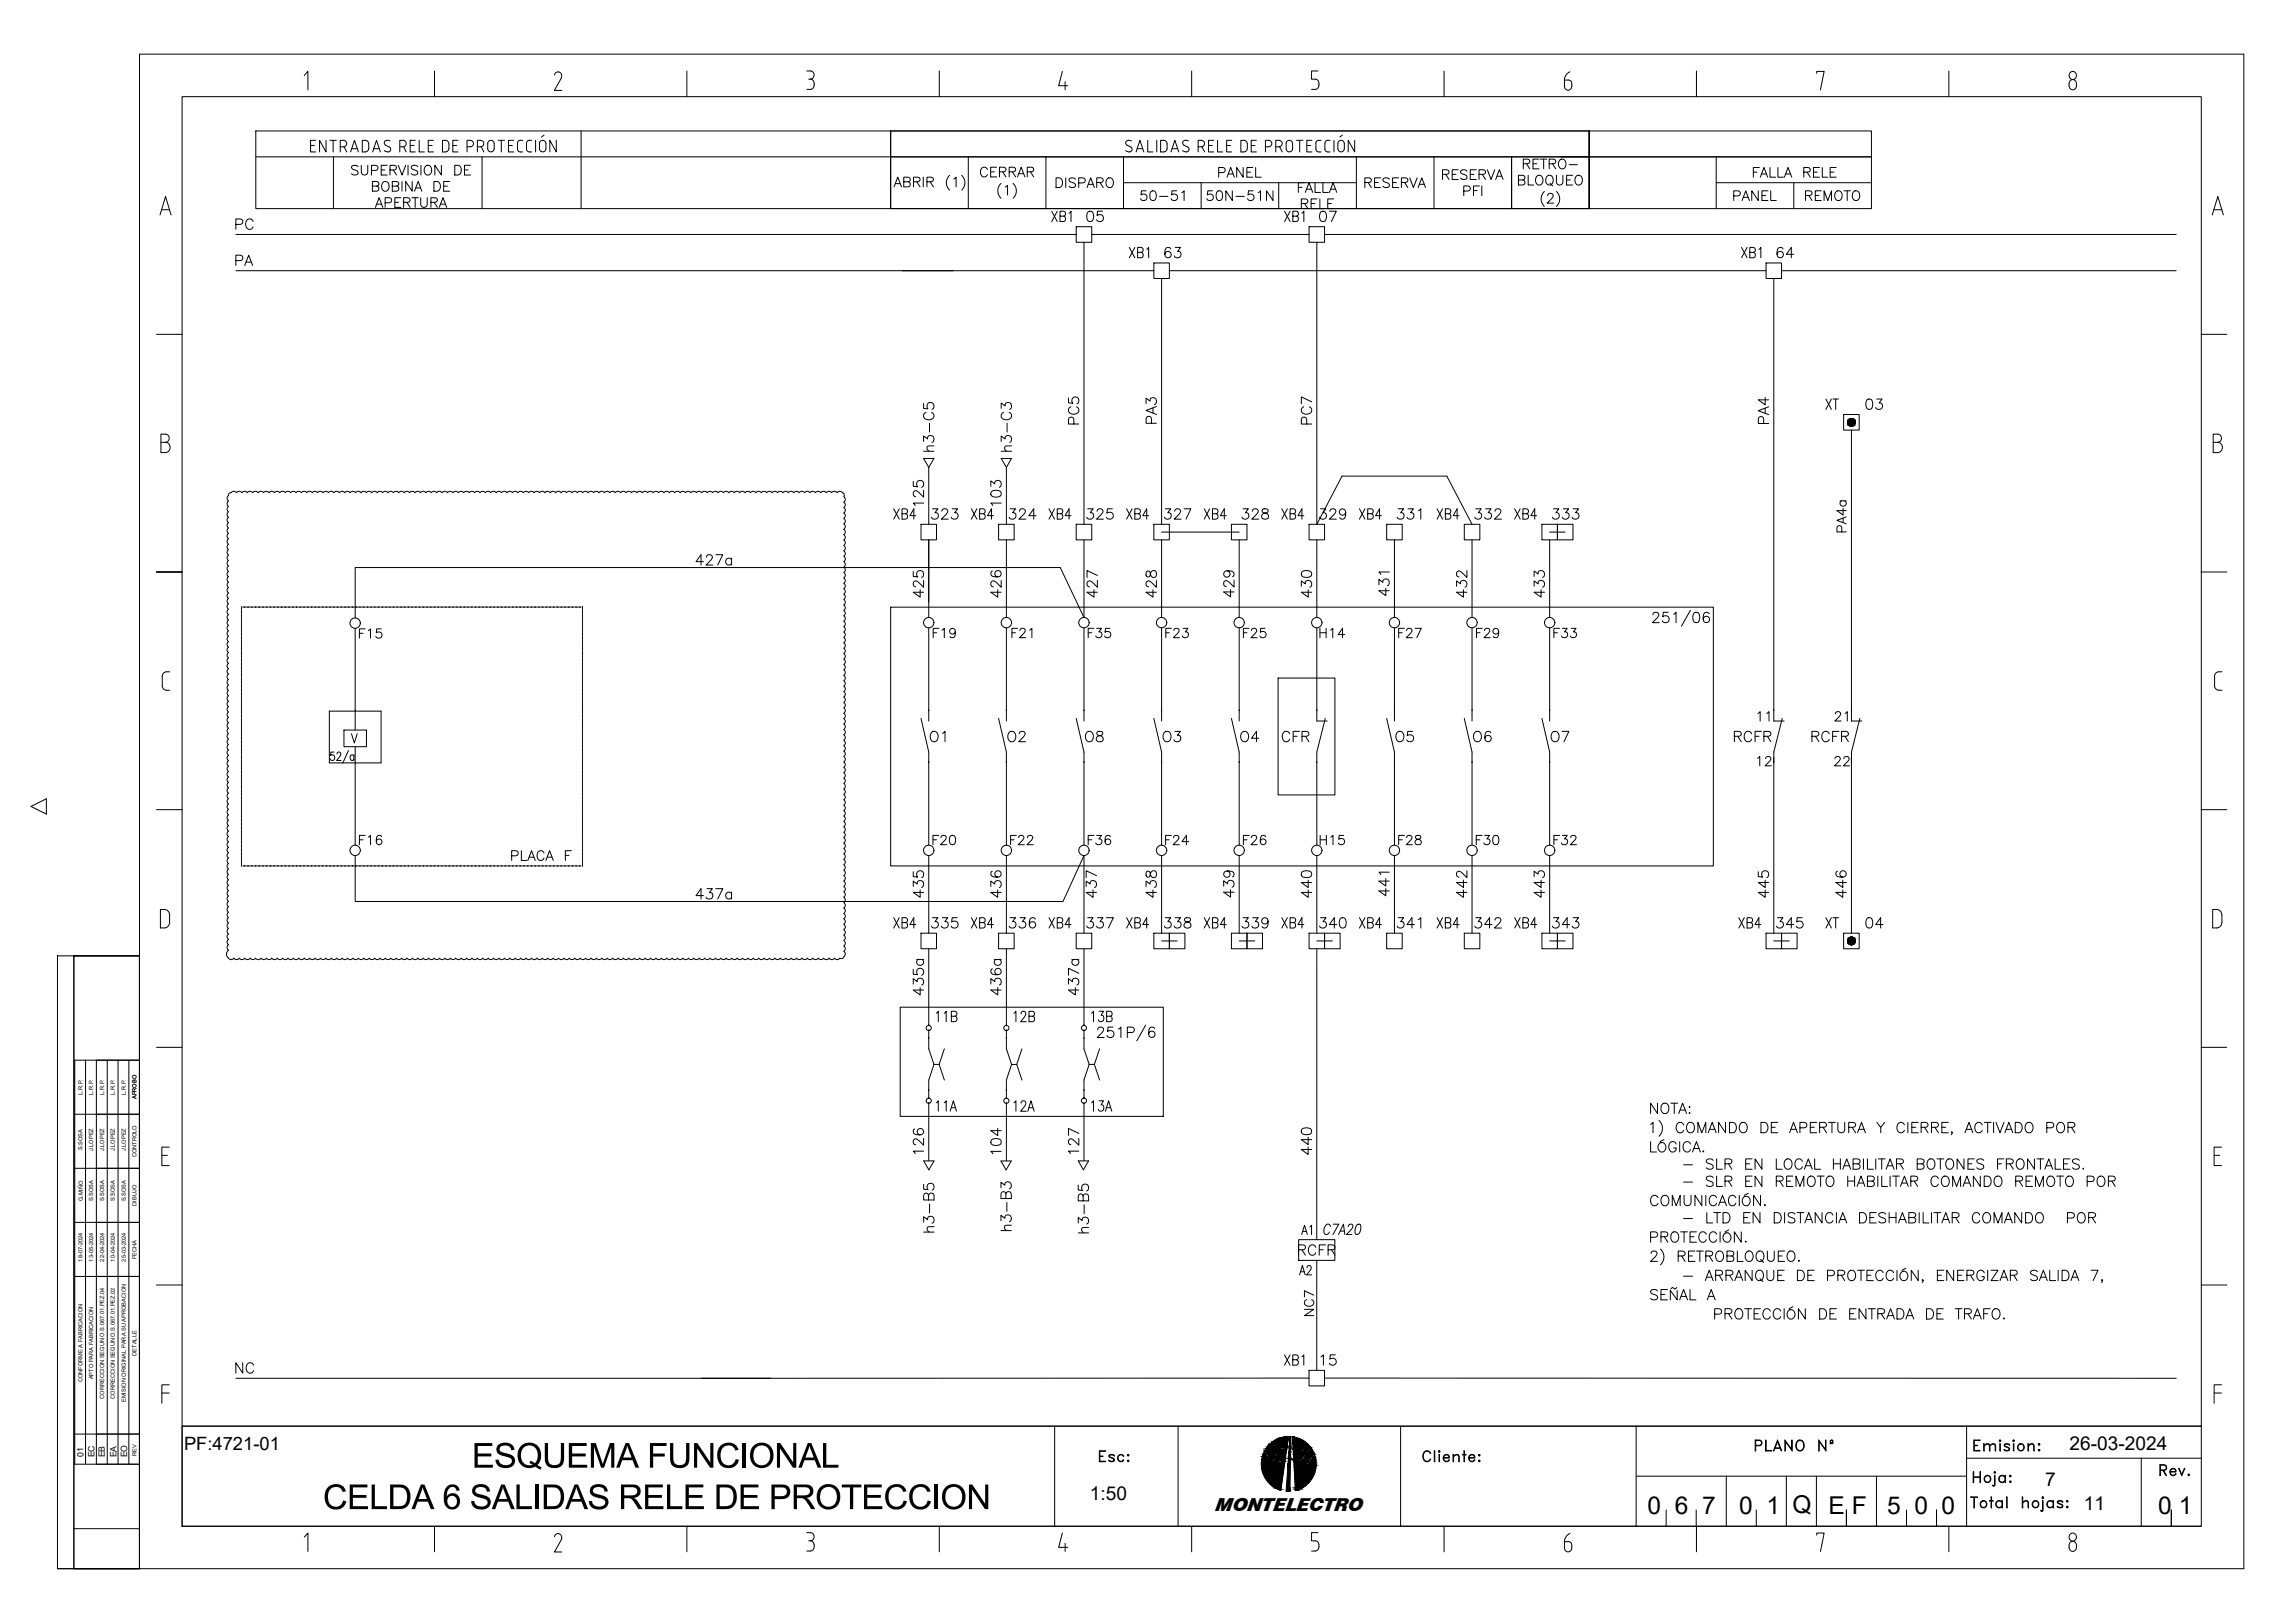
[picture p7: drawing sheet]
<svg xmlns="http://www.w3.org/2000/svg" width="420mm" height="297mm" viewBox="0 0 420 297" stroke-linecap="round" stroke-linejoin="round" font-family="sans-serif">
<defs><g id="words">
<g font-size="6.3">
<text x="86.4" y="268.6">ESQUEMA FUNCIONAL</text>
<text x="59.1" y="276.2">CELDA 6 SALIDAS RELE DE PROTECCION</text>
</g>
<g font-size="5.3">
<text x="207.8" y="38.1">50-51</text>
<text x="220.1" y="38.1">50N-51N</text>
<text x="316.4" y="38.1">PANEL</text>
<text x="329.5" y="38.1">REMOTO</text>
<text x="213.1" y="78.7" transform="rotate(-90 213.1 78.7)">PA3</text>
<text x="170.4" y="93.8" transform="rotate(-90 170.4 93.8)">125</text>
<text x="162.6" y="96.3">XB4</text>
<text x="169.7" y="96.3">323</text>
<text x="177.1" y="96.3">XB4</text>
<text x="183.8" y="96.3">324</text>
<text x="191.2" y="96.3">XB4</text>
<text x="197.9" y="96.3">325</text>
<text x="205.3" y="96.3">XB4</text>
<text x="212.4" y="96.3">327</text>
<text x="219.4" y="96.3">XB4</text>
<text x="226.5" y="96.3">328</text>
<text x="233.9" y="96.3">XB4</text>
<text x="240.6" y="96.3">329</text>
<text x="248" y="96.3">XB4</text>
<text x="255.1" y="96.3">331</text>
<text x="262.1" y="96.3">XB4</text>
<text x="269.2" y="96.3">332</text>
<text x="276.6" y="96.3">XB4</text>
<text x="283.3" y="96.3">333</text>
<text x="126.6" y="104.8">427a</text>
<text x="170.4" y="110.4" transform="rotate(-90 170.4 110.4)">425</text>
<text x="213.1" y="110.4" transform="rotate(-90 213.1 110.4)">428</text>
<text x="269.9" y="110.4" transform="rotate(-90 269.9 110.4)">432</text>
<text x="170.4" y="165.5" transform="rotate(-90 170.4 165.5)">435</text>
<text x="202.1" y="165.5" transform="rotate(-90 202.1 165.5)">437</text>
<text x="213.1" y="165.5" transform="rotate(-90 213.1 165.5)">438</text>
<text x="269.9" y="165.5" transform="rotate(-90 269.9 165.5)">442</text>
<text x="339.4" y="165.5" transform="rotate(-90 339.4 165.5)">446</text>
<text x="170.4" y="183.4" transform="rotate(-90 170.4 183.4)">435a</text>
<text x="170.4" y="188.4">11B</text>
<text x="199" y="188.4">13B</text>
<text x="170.4" y="212.4" transform="rotate(-90 170.4 212.4)">126</text>
<text x="236.7" y="231.1">RCFR</text>
<text x="240.9" y="251.2">15</text>
<text x="42.3" y="252.6">NC</text>
<text x="394.4" y="271.3">Rev.</text>
</g>
<g font-size="4.9">
<text x="192.6" y="35.6">DISPARO</text>
<text x="222.2" y="33.5">PANEL</text>
<text x="249.1" y="35.6">RESERVA</text>
<text x="191.6" y="41.6">XB1</text>
<text x="197.9" y="41.6">05</text>
<text x="234.2" y="41.6">XB1</text>
<text x="240.6" y="41.6">07</text>
<text x="42.3" y="43">PC</text>
<text x="42.3" y="49.7">PA</text>
<text x="206" y="48.3">XB1</text>
<text x="212.4" y="48.3">63</text>
<text x="317.9" y="48.3">XB1</text>
<text x="324.6" y="48.3">64</text>
<text x="333.4" y="76.2">XT</text>
<text x="340.8" y="76.2">03</text>
<text x="172.2" y="84" transform="rotate(-90 172.2 84)">h3-C5</text>
<text x="186.3" y="84" transform="rotate(-90 186.3 84)">h3-C3</text>
<text x="198.6" y="78.7" transform="rotate(-90 198.6 78.7)">PC5</text>
<text x="241.3" y="78.7" transform="rotate(-90 241.3 78.7)">PC7</text>
<text x="324.9" y="78.7" transform="rotate(-90 324.9 78.7)">PA4</text>
<text x="184.5" y="93.8" transform="rotate(-90 184.5 93.8)">103</text>
<text x="339.4" y="98.4" transform="rotate(-90 339.4 98.4)">PA4a</text>
<text x="184.5" y="110.4" transform="rotate(-90 184.5 110.4)">426</text>
<text x="202.1" y="110.4" transform="rotate(-90 202.1 110.4)">427</text>
<text x="227.2" y="110.4" transform="rotate(-90 227.2 110.4)">429</text>
<text x="241.3" y="110.4" transform="rotate(-90 241.3 110.4)">430</text>
<text x="255.4" y="110.4" transform="rotate(-90 255.4 110.4)">431</text>
<text x="284" y="110.4" transform="rotate(-90 284 110.4)">433</text>
<text x="64.9" y="118.2">F15</text>
<text x="170" y="117.8">F19</text>
<text x="184.5" y="117.8">F21</text>
<text x="198.3" y="117.8">F35</text>
<text x="212.7" y="117.8">F23</text>
<text x="226.8" y="117.8">F25</text>
<text x="240.6" y="117.8">H14</text>
<text x="255.1" y="117.8">F27</text>
<text x="269.5" y="117.8">F29</text>
<text x="283.6" y="117.8">F33</text>
<text x="169.3" y="136.9">O1</text>
<text x="183.8" y="136.9">O2</text>
<text x="197.9" y="136.9">O8</text>
<text x="212" y="136.9">O3</text>
<text x="226.1" y="136.9">O4</text>
<text x="233.9" y="136.9">CFR</text>
<text x="254.7" y="136.9">O5</text>
<text x="268.8" y="136.9">O6</text>
<text x="282.9" y="136.9">O7</text>
<text x="316.8" y="136.9">RCFR</text>
<text x="321" y="133.3">11</text>
<text x="330.9" y="136.9">RCFR</text>
<text x="335.1" y="133.3">21</text>
<text x="321" y="141.5">12</text>
<text x="335.1" y="141.5">22</text>
<text x="64.9" y="155.9">F16</text>
<text x="170" y="155.9">F20</text>
<text x="184.1" y="155.9">F22</text>
<text x="198.3" y="155.9">F36</text>
<text x="212.4" y="155.9">F24</text>
<text x="226.8" y="155.9">F26</text>
<text x="240.9" y="155.9">H15</text>
<text x="255.1" y="155.9">F28</text>
<text x="269.5" y="155.9">F30</text>
<text x="283.6" y="155.9">F32</text>
<text x="92.8" y="158.7">PLACA F</text>
<text x="126.6" y="165.8">437a</text>
<text x="184.5" y="165.5" transform="rotate(-90 184.5 165.5)">436</text>
<text x="227.2" y="165.5" transform="rotate(-90 227.2 165.5)">439</text>
<text x="241.3" y="165.5" transform="rotate(-90 241.3 165.5)">440</text>
<text x="255.4" y="165.1" transform="rotate(-90 255.4 165.1)">441</text>
<text x="284" y="165.5" transform="rotate(-90 284 165.5)">443</text>
<text x="324.9" y="165.5" transform="rotate(-90 324.9 165.5)">445</text>
<text x="162.6" y="171.1">XB4</text>
<text x="169.7" y="171.1">335</text>
<text x="177.1" y="171.1">XB4</text>
<text x="183.8" y="171.1">336</text>
<text x="191.2" y="171.1">XB4</text>
<text x="197.9" y="171.1">337</text>
<text x="205.3" y="171.1">XB4</text>
<text x="212.4" y="171.1">338</text>
<text x="219.4" y="171.1">XB4</text>
<text x="226.5" y="171.1">339</text>
<text x="233.9" y="171.1">XB4</text>
<text x="240.6" y="171.1">340</text>
<text x="248" y="171.1">XB4</text>
<text x="255.1" y="171.1">341</text>
<text x="262.1" y="171.1">XB4</text>
<text x="269.2" y="171.1">342</text>
<text x="276.6" y="171.1">XB4</text>
<text x="283.3" y="171.1">343</text>
<text x="317.5" y="171.1">XB4</text>
<text x="324.2" y="171.1">345</text>
<text x="333.4" y="171.1">XT</text>
<text x="340.8" y="171.1">04</text>
<text x="184.5" y="183.4" transform="rotate(-90 184.5 183.4)">436a</text>
<text x="198.6" y="183.4" transform="rotate(-90 198.6 183.4)">437a</text>
<text x="170.4" y="204.6">11A</text>
<text x="184.9" y="204.6">12A</text>
<text x="199" y="204.6">13A</text>
<text x="184.5" y="212.4" transform="rotate(-90 184.5 212.4)">104</text>
<text x="198.6" y="212.4" transform="rotate(-90 198.6 212.4)">127</text>
<text x="241.3" y="212.4" transform="rotate(-90 241.3 212.4)">440</text>
<text x="172.2" y="226.8" transform="rotate(-90 172.2 226.8)">h3-B5</text>
<text x="186.3" y="226.5" transform="rotate(-90 186.3 226.5)">h3-B3</text>
<text x="200.4" y="226.8" transform="rotate(-90 200.4 226.8)">h3-B5</text>
<text x="237.4" y="227.2">A1</text>
<text x="241.3" y="227.2">C7A20</text>
<text x="237.1" y="234.6">A2</text>
<text x="241.7" y="242" transform="rotate(-90 241.7 242)">NC7</text>
<text x="320.3" y="266.7">PLANO Nº</text>
<text x="360.5" y="266.7">Emision:</text>
</g>
<g font-size="4.5">
<text x="301.6" y="277">0 6 7</text>
<text x="318.4" y="277">0 1</text>
<text x="328.2" y="276.9">Q</text>
<text x="334.8" y="277">E F</text>
<text x="345.5" y="277">5 0 0</text>
<text x="395.1" y="277">0 1</text>
</g>
<g font-size="3.5">
<text x="378.9" y="265.4">26-03-2024</text>
<text x="199.5" y="274.6">1:50</text>
<text x="374.4" y="272">7</text>
<text x="381.5" y="276.4">11</text>
</g>
<text font-size="3.4" x="33.7" y="265.3">PF:4721-01</text>
<text font-size="3.3" x="222.4" y="276.6">MONTELECTRO</text>
<g font-size="1.6">
<text x="15.3" y="266.7" transform="rotate(-90 15.3 266.7)">01</text>
<text x="17.3" y="266.7" transform="rotate(-90 17.3 266.7)">EC</text>
<text x="19.2" y="266.7" transform="rotate(-90 19.2 266.7)">EB</text>
<text x="21.3" y="266.7" transform="rotate(-90 21.3 266.7)">EA</text>
<text x="23.3" y="266.7" transform="rotate(-90 23.3 266.7)">EO</text>
</g>
<g font-size="1">
<text x="15.1" y="200.3" transform="rotate(-90 15.1 200.3)">L.R.P.</text>
<text x="17.1" y="200.3" transform="rotate(-90 17.1 200.3)">L.R.P.</text>
<text x="19.1" y="200.3" transform="rotate(-90 19.1 200.3)">L.R.P.</text>
<text x="21" y="200.3" transform="rotate(-90 21 200.3)">L.R.P.</text>
<text x="23" y="200.4" transform="rotate(-90 23 200.4)">L.R.P.</text>
<text x="25" y="201.2" transform="rotate(-90 25 201.2)">APROBO</text>
<text x="15.1" y="210.5" transform="rotate(-90 15.1 210.5)">S.SOSA</text>
<text x="17.1" y="210.7" transform="rotate(-90 17.1 210.7)">J.LOPEZ</text>
<text x="19.1" y="210.7" transform="rotate(-90 19.1 210.7)">J.LOPEZ</text>
<text x="21" y="210.7" transform="rotate(-90 21 210.7)">J.LOPEZ</text>
<text x="23" y="210.7" transform="rotate(-90 23 210.7)">J.LOPEZ</text>
<text x="25" y="211.8" transform="rotate(-90 25 211.8)">CONTROLO</text>
<text x="15.2" y="219.9" transform="rotate(-90 15.2 219.9)">G.MIÑO</text>
<text x="17.1" y="219.9" transform="rotate(-90 17.1 219.9)">S.SOSA</text>
<text x="19.1" y="219.9" transform="rotate(-90 19.1 219.9)">S.SOSA</text>
<text x="21" y="219.9" transform="rotate(-90 21 219.9)">S.SOSA</text>
<text x="23" y="219.9" transform="rotate(-90 23 219.9)">S.SOSA</text>
<text x="25" y="220.7" transform="rotate(-90 25 220.7)">DIBUJO</text>
<text x="15.1" y="230.9" transform="rotate(-90 15.1 230.9)">18-07-2024</text>
<text x="17.1" y="230.9" transform="rotate(-90 17.1 230.9)">13-05-2024</text>
<text x="19.1" y="230.9" transform="rotate(-90 19.1 230.9)">22-04-2024</text>
<text x="21" y="230.9" transform="rotate(-90 21 230.9)">10-04-2024</text>
<text x="23" y="230.9" transform="rotate(-90 23 230.9)">25-03-2024</text>
<text x="25" y="230.4" transform="rotate(-90 25 230.4)">FECHA</text>
<text x="25" y="248.1" transform="rotate(-90 25 248.1)">DETALLE</text>
<text x="15.1" y="253" transform="rotate(-90 15.1 253)">CONFORME A FABRICACION</text>
<text x="17.1" y="252.5" transform="rotate(-90 17.1 252.5)">APTO PARA FABRICACION</text>
<text x="19.1" y="256" transform="rotate(-90 19.1 256)">CORRECCION SEGUN O.S.067.01.PEZ.04</text>
<text x="21" y="256" transform="rotate(-90 21 256)">CORRECCION SEGUN O.S.067.01.PEZ.02</text>
<text x="23" y="256.6" transform="rotate(-90 23 256.6)">EMISION ORIGINAL PARA SU APROBACION</text>
<text x="25" y="266.5" transform="rotate(-90 25 266.5)">REV</text>
</g>
</g></defs>
<!-- layer: COTAS -->
<g fill="none" stroke="#000" stroke-width=".18">
<path d="M46.8 24h295.8v14.2h-295.8zM46.8 28.7h295.8M56.9 26.6h.7M57.8 25.7h-.9v2.1h.9M59.7 25.7v2.1l-1.2-2.1v2.1M60.4 25.7h1.2M61 25.7v2.1M61 28.7v9.5M62.3 26.9h.6a.59 .59 0 0 0 .6-.6 .59 .59 0 0 0-.6-.6h-.6v2.1M63 26.9l.5 .9M64.2 27.8l.7-2.1 .7 2.1M64.4 27.2h1"/>
<path d="M67.5 27.2a.65 .65 0 0 1-.7 .6h-.5v-2.1h.6a.63 .63 0 0 1 .6 .6v.9M68.2 27.8l.7-2.1 .7 2.1M68.4 27.2h1M70.3 27.6l.7 .2M71.4 25.8a.56 .56 0 0 0-.8 0 .56 .56 0 0 0 0 .8l.7 .3a.47 .47 0 0 1 .2 .5 .47 .47 0 0 1-.4 .4M73.2 26.9h.6a.59 .59 0 0 0 .6-.6 .59 .59 0 0 0-.6-.6h-.6v2.1M73.9 26.9l.5 .9M75.1 26.6h.7M76 25.7h-.9v2.1h.9M76.7 25.7v2.1h1M78.4 26.6h.7M79.3 25.7h-.9v2.1h.9"/>
<path d="M82.2 27.2a.65 .65 0 0 1-.7 .6h-.5v-2.1h.5a.63 .63 0 0 1 .7 .6v.9M82.9 26.6h.7M83.9 25.7h-1v2.1h1M85.5 26.9h.6a.59 .59 0 0 0 .6-.6 .59 .59 0 0 0-.6-.6h-.6v2.1M87.4 26.9h.6a.59 .59 0 0 0 .6-.6 .59 .59 0 0 0-.6-.6h-.6v2.1M88.1 26.9l.5 .9M88.3 28.7v9.5M89.5 25.9a.59 .59 0 0 1 .6-.2 .59 .59 0 0 1 .4 .6v.9a.59 .59 0 0 1-.6 .6 .59 .59 0 0 1-.6-.6v-.9zM91.2 25.7h1.2M91.8 25.7v2.1M93.1 26.6h.7M94 25.7h-.9v2.1h.9"/>
<path d="M95.3 25.7l-.5 .2-.1 1.4 .1 .2 .5 .3M95.3 27.8h.4M95.3 25.7h.4M97.3 25.7h-.6l-.2 .2-.1 1.4 .3 .4 .6 .1M98.1 25.7v2.1M98.9 25.9a.59 .59 0 0 1 .7-.2 .59 .59 0 0 1 .3 .6v.9a.59 .59 0 0 1-.5 .6 .59 .59 0 0 1-.6-.6v-.9zM99.6 24.7l-.5 .4M101.8 25.7v2.1l-1.1-2.1v2.1M106.4 24v14.2M163.1 24h127.8v14.2h-127.8zM163.1 24v14.2M177.3 28.7v9.5"/>
<path d="M191.5 28.7v9.5M205.7 28.7v9.5M205.7 33.4h42.6M206.1 27.6l.7 .2M206.4 26.6l.6 .3a.47 .47 0 0 1 .3 .5 .47 .47 0 0 1-.5 .4M207.2 25.8a.59 .59 0 0 0-.8-.1 .59 .59 0 0 0-.2 .7l.1 .2M208 27.8l.7-2.1 .7 2.1M208.2 27.2h1M210.1 25.7v2.1h1M211.8 25.7v2.1M213.7 27.2a.65 .65 0 0 1-.7 .6h-.5v-2.1h.5a.63 .63 0 0 1 .7 .6v.9M214.4 27.8l.7-2.1 .7 2.1"/>
<path d="M214.6 27.2h1M216.5 27.6l.7 .2M217.6 25.8a.56 .56 0 0 0-.8 0 .56 .56 0 0 0 0 .8l.6 .3a.47 .47 0 0 1 .3 .5 .47 .47 0 0 1-.5 .4M219.4 26.9h.5M219.9 25.7a.59 .59 0 0 1 .6 .6 .59 .59 0 0 1-.6 .6M219.9 25.7h-.5v2.1M220.1 26.9l.4 .9M221.2 26.6h.8M222.2 25.7h-1v2.1h1M222.9 25.7v2.1h.9M224.6 26.6h.7M225.5 25.7h-.9v2.1h.9"/>
<path d="M228.3 27.2a.65 .65 0 0 1-.6 .6h-.5v-2.1h.5a.63 .63 0 0 1 .6 .6l.1 .9M229.1 26.6h.7M230 25.7h-.9v2.1h.9M231.7 26.9h.6a.59 .59 0 0 0 .5-.6 .59 .59 0 0 0-.5-.6h-.6v2.1M233.6 26.9h.6a.59 .59 0 0 0 .5-.6 .59 .59 0 0 0-.5-.6h-.6v2.1M234.3 26.9l.4 .9M235.5 26.3v.9M235.5 26.3a.59 .59 0 0 1 .5-.6 .59 .59 0 0 1 .6 .6v.9a.59 .59 0 0 1-.6 .6 .59 .59 0 0 1-.5-.6M237.4 25.7h1.1M237.9 25.7v2.1M239.2 26.6h.8M240.2 25.7h-1v2.1h1"/>
<path d="M240.9 27.3l.3 .4 .7 .1M240.9 26.2v1.1M241.9 25.7h-.7l-.3 .5M243.5 25.7h-.7l-.2 .5v1.3l.2 .2 .7 .1M244.2 25.7v2.1M245.1 25.9a.59 .59 0 0 1 .6-.2 .59 .59 0 0 1 .4 .6v.9a.59 .59 0 0 1-.6 .6 .59 .59 0 0 1-.6-.6v-.9zM245.8 24.7l-.5 .4M248 25.7v2.1l-1.2-2.1v2.1M248.3 28.7v9.5M262.5 28.7v9.5M276.7 28.7v9.5M290.9 24v14.2"/>
<path d="M314.2 28.7v9.5"/>
</g>
<!-- layer: AUXILIAR -->
<g fill="none" stroke="#000" stroke-width=".18">
<path d="M43.2 42.9h153.8M43.2 49.5h168M199.9 42.9h39.8M214.1 49.5h109.2M242.5 42.9h155.9M326.2 49.5h72.2M44.2 111.2h.1M44.2 111.5h.1M44.2 111.7h.1M44.2 112h.1M44.2 112.2h.1M44.2 112.5h.1"/>
<path d="M44.2 112.7h.1M44.2 113h.1M44.2 113.2h.1M44.2 113.5h.1M44.2 113.7h.1M44.2 114h.1M44.2 114.2h.1M44.2 114.5h.1M44.2 114.8h.1M44.2 115h.1M44.2 115.2h.1M44.2 115.5h.1"/>
<path d="M44.2 115.7h.1M44.2 116h.1M44.2 116.2h.1M44.2 116.5h.1M44.2 116.8h.1M44.2 117h.1M44.2 117.2h.1M44.2 117.5h.1M44.2 117.7h.1M44.2 118h.1M44.2 118.2h.1M44.2 118.5h.1"/>
<path d="M44.2 118.8h.1M44.2 119h.1M44.2 119.2h.1M44.2 119.5h.1M44.2 119.7h.1M44.5 111.2h.1M44.8 111.2h.1M45 111.2h.1M45.3 111.2h.1M45.5 111.2h.1M45.8 111.2h.1M46 111.2h.1"/>
<path d="M46.3 111.2h.1M46.5 111.2h.1M46.8 111.2h.1M47 111.2h.1M47.3 111.2h.1M47.5 111.2h.1M47.8 111.2h.1M48 111.2h.1M48.3 111.2h.1M48.5 111.2h.1M48.8 111.2h.1M49 111.2h.1"/>
<path d="M49.3 111.2h.1M49.5 111.2h.1M49.8 111.2h.1M50 111.2h.1M50.3 111.2h.1M50.5 111.2h.1M50.8 111.2h.1M51 111.2h.1M51.3 111.2h.1M51.5 111.2h.1M51.8 111.2h.1M52 111.2h.1"/>
<path d="M52.3 111.2h.1M52.5 111.2h.1M52.8 111.2h.1M53 111.2h.1M53.3 111.2h.1M53.5 111.2h.1M53.8 111.2h.1M54 111.2h.1M54.3 111.2h.1M54.5 111.2h.1M54.8 111.2h.1M55 111.2h.1"/>
<path d="M55.3 111.2h.1M55.5 111.2h.1M55.8 111.2h.1M56 111.2h.1M56.3 111.2h.1M56.5 111.2h.1M56.8 111.2h.1M57 111.2h.1M57.3 111.2h.1M57.5 111.2h.1M57.8 111.2h.1M58 111.2h.1"/>
<path d="M58.3 111.2h.1M58.5 111.2h.1M58.8 111.2h.1M59 111.2h.1M59.3 111.2h.1M59.5 111.2h.1M59.8 111.2h.1M60 111.2h.1M60.3 111.2h.1M60.5 111.2h.1M60.8 111.2h.1M61 111.2h.1"/>
<path d="M61.3 111.2h.1M61.5 111.2h.1M61.8 111.2h.1M62 111.2h.1M62.3 111.2h.1M62.5 111.2h.1M62.8 111.2h.1M63 111.2h.1M63.3 111.2h.1M63.5 111.2h.1M63.8 111.2h.1M64 111.2h.1"/>
<path d="M64.3 111.2h.1M64.5 111.2h.1M64.8 111.2h.1M65 111.2h.1M65.3 111.2h.1M65.5 111.2h.1M65.8 111.2h.1M66 111.2h.1M66.3 111.2h.1M66.5 111.2h.1M66.8 111.2h.1M67 111.2h.1"/>
<path d="M67.3 111.2h.1M67.5 111.2h.1M67.8 111.2h.1M68 111.2h.1M68.3 111.2h.1M68.5 111.2h.1M68.8 111.2h.1M69 111.2h.1M69.3 111.2h.1M69.5 111.2h.1M69.8 111.2h.1M70 111.2h.1"/>
<path d="M70.3 111.2h.1M70.5 111.2h.1M70.8 111.2h.1M71 111.2h.1M71.3 111.2h.1M71.5 111.2h.1M71.8 111.2h.1M72 111.2h.1M72.3 111.2h.1M72.5 111.2h.1M72.8 111.2h.1M73 111.2h.1"/>
<path d="M73.3 111.2h.1M73.5 111.2h.1M73.8 111.2h.1M74 111.2h.1M74.3 111.2h.1M74.5 111.2h.1M74.8 111.2h.1M75 111.2h.1M75.3 111.2h.1M75.5 111.2h.1M75.8 111.2h.1M76 111.2h.1"/>
<path d="M76.3 111.2h.1M76.5 111.2h.1M76.8 111.2h.1M77 111.2h.1M77.3 111.2h.1M77.5 111.2h.1M77.8 111.2h.1M78 111.2h.1M78.3 111.2h.1M78.5 111.2h.1M78.8 111.2h.1M79 111.2h.1"/>
<path d="M79.3 111.2h.1M79.5 111.2h.1M79.8 111.2h.1M80 111.2h.1M80.3 111.2h.1M80.5 111.2h.1M80.8 111.2h.1M81 111.2h.1M81.3 111.2h.1M81.5 111.2h.1M81.8 111.2h.1M82.1 111.2h.1"/>
<path d="M82.3 111.2h.1M82.6 111.2h.1M82.8 111.2h.1M83 111.2h.1M83.3 111.2h.1M83.5 111.2h.1M83.8 111.2h.1M84.1 111.2h.1M84.3 111.2h.1M84.6 111.2h.1M84.8 111.2h.1M85 111.2h.1"/>
<path d="M85.3 111.2h.1M85.5 111.2h.1M85.8 111.2h.1M86.1 111.2h.1M86.3 111.2h.1M86.6 111.2h.1M86.8 111.2h.1M87 111.2h.1M87.3 111.2h.1M87.6 111.2h.1M87.8 111.2h.1M88.1 111.2h.1"/>
<path d="M88.3 111.2h.1M88.6 111.2h.1M88.8 111.2h.1M89 111.2h.1M89.3 111.2h.1M89.6 111.2h.1M89.8 111.2h.1M90.1 111.2h.1M90.3 111.2h.1M90.6 111.2h.1M90.8 111.2h.1M91.1 111.2h.1"/>
<path d="M91.3 111.2h.1M91.6 111.2h.1M91.8 111.2h.1M92.1 111.2h.1M92.3 111.2h.1M92.6 111.2h.1M92.8 111.2h.1M93.1 111.2h.1M93.3 111.2h.1M93.6 111.2h.1M93.8 111.2h.1M94.1 111.2h.1"/>
<path d="M94.3 111.2h.1M94.6 111.2h.1M94.8 111.2h.1M95.1 111.2h.1M95.3 111.2h.1M95.6 111.2h.1M95.8 111.2h.1M96.1 111.2h.1M96.3 111.2h.1M96.6 111.2h.1M96.8 111.2h.1M97.1 111.2h.1"/>
<path d="M97.3 111.2h.1M97.6 111.2h.1M97.8 111.2h.1M98.1 111.2h.1M98.3 111.2h.1M98.6 111.2h.1M98.8 111.2h.1M99.1 111.2h.1M99.3 111.2h.1M99.6 111.2h.1M99.8 111.2h.1M100.1 111.2h.1"/>
<path d="M100.3 111.2h.1M100.6 111.2h.1M100.8 111.2h.1M101.1 111.2h.1M101.3 111.2h.1M101.6 111.2h.1M101.8 111.2h.1M102.1 111.2h.1M102.3 111.2h.1M102.6 111.2h.1M102.8 111.2h.1M103.1 111.2h.1"/>
<path d="M103.3 111.2h.1M103.6 111.2h.1M103.8 111.2h.1M104.1 111.2h.1M104.3 111.2h.1M104.6 111.2h.1M104.8 111.2h.1M105.1 111.2h.1M105.3 111.2h.1M105.6 111.2h.1M105.8 111.2h.1M106.1 111.2h.1"/>
<path d="M106.3 111.2h.1M106.6 119.7h.1M106.6 119.5h.1M106.6 119.2h.1M106.6 119h.1M106.6 118.8h.1M106.6 118.5h.1M106.6 118.2h.1M106.6 118h.1M106.6 117.7h.1M106.6 117.5h.1M106.6 117.2h.1"/>
<path d="M106.6 117h.1M106.6 116.8h.1M106.6 116.5h.1M106.6 116.2h.1M106.6 116h.1M106.6 115.7h.1M106.6 115.5h.1M106.6 115.2h.1M106.6 115h.1M106.6 114.8h.1M106.6 114.5h.1M106.6 114.2h.1"/>
<path d="M106.6 114h.1M106.6 113.7h.1M106.6 113.5h.1M106.6 113.2h.1M106.6 113h.1M106.6 112.7h.1M106.6 112.5h.1M106.6 112.2h.1M106.6 112h.1M106.6 111.7h.1M106.6 111.5h.1M106.6 111.2h.1"/>
<path d="M163.1 111.1h150.6v47.4h-150.6zM44.2 120h.1M44.2 120.3h.1M44.2 120.5h.1M44.2 120.8h.1M44.2 121h.1M44.2 121.2h.1M44.2 121.5h.1M44.2 121.7h.1M44.2 122h.1M44.2 122.3h.1M44.2 122.5h.1"/>
<path d="M44.2 122.8h.1M44.2 123h.1M44.2 123.2h.1M44.2 123.5h.1M44.2 123.8h.1M44.2 124h.1M44.2 124.3h.1M44.2 124.5h.1M44.2 124.8h.1M44.2 125h.1M44.2 125.3h.1M44.2 125.5h.1"/>
<path d="M44.2 125.8h.1M44.2 126h.1M44.2 126.3h.1M44.2 126.5h.1M44.2 126.8h.1M44.2 127h.1M44.2 127.3h.1M44.2 127.5h.1M44.2 127.8h.1M44.2 128h.1M44.2 128.3h.1M44.2 128.5h.1"/>
<path d="M44.2 128.8h.1M44.2 129h.1M44.2 129.3h.1M44.2 129.5h.1M44.2 129.8h.1M44.2 130h.1M44.2 130.3h.1M44.2 130.5h.1M44.2 130.8h.1M44.2 131h.1M44.2 131.3h.1M44.2 131.5h.1"/>
<path d="M44.2 131.8h.1M44.2 132h.1M44.2 132.3h.1M44.2 132.5h.1M44.2 132.8h.1M44.2 133h.1M44.2 133.3h.1M44.2 133.5h.1M44.2 133.8h.1M44.2 134h.1M44.2 134.3h.1M44.2 134.5h.1"/>
<path d="M44.2 134.8h.1M44.2 135h.1M44.2 135.3h.1M44.2 135.5h.1M44.2 135.8h.1M44.2 136h.1M44.2 136.3h.1M44.2 136.5h.1M44.2 136.8h.1M44.2 137h.1M44.2 137.3h.1M44.2 137.5h.1"/>
<path d="M44.2 137.8h.1M44.2 138h.1M44.2 138.3h.1M44.2 138.5h.1M44.2 138.8h.1M44.2 139h.1M44.2 139.3h.1M44.2 139.5h.1M44.2 139.8h.1M106.6 139.8h.1M106.6 139.5h.1M106.6 139.3h.1"/>
<path d="M106.6 139h.1M106.6 138.8h.1M106.6 138.5h.1M106.6 138.3h.1M106.6 138h.1M106.6 137.8h.1M106.6 137.5h.1M106.6 137.3h.1M106.6 137h.1M106.6 136.8h.1M106.6 136.5h.1M106.6 136.3h.1"/>
<path d="M106.6 136h.1M106.6 135.8h.1M106.6 135.5h.1M106.6 135.3h.1M106.6 135h.1M106.6 134.8h.1M106.6 134.5h.1M106.6 134.3h.1M106.6 134h.1M106.6 133.8h.1M106.6 133.5h.1M106.6 133.3h.1"/>
<path d="M106.6 133h.1M106.6 132.8h.1M106.6 132.5h.1M106.6 132.3h.1M106.6 132h.1M106.6 131.8h.1M106.6 131.5h.1M106.6 131.3h.1M106.6 131h.1M106.6 130.8h.1M106.6 130.5h.1M106.6 130.3h.1"/>
<path d="M106.6 130h.1M106.6 129.8h.1M106.6 129.5h.1M106.6 129.3h.1M106.6 129h.1M106.6 128.8h.1M106.6 128.5h.1M106.6 128.3h.1M106.6 128h.1M106.6 127.8h.1M106.6 127.5h.1M106.6 127.3h.1"/>
<path d="M106.6 127h.1M106.6 126.8h.1M106.6 126.5h.1M106.6 126.3h.1M106.6 126h.1M106.6 125.8h.1M106.6 125.5h.1M106.6 125.3h.1M106.6 125h.1M106.6 124.8h.1M106.6 124.5h.1M106.6 124.3h.1"/>
<path d="M106.6 124h.1M106.6 123.8h.1M106.6 123.5h.1M106.6 123.2h.1M106.6 123h.1M106.6 122.8h.1M106.6 122.5h.1M106.6 122.3h.1M106.6 122h.1M106.6 121.7h.1M106.6 121.5h.1M106.6 121.2h.1"/>
<path d="M106.6 121h.1M106.6 120.8h.1M106.6 120.5h.1M106.6 120.3h.1M106.6 120h.1M234 124.1h10.4v21.4h-10.4zM44.2 141h.1M44.2 141.3h.1M44.2 141.5h.1M44.2 141.8h.1M44.2 142h.1M44.2 142.3h.1"/>
<path d="M44.2 142.5h.1M44.2 142.8h.1M44.2 143h.1M44.2 143.3h.1M44.2 143.5h.1M44.2 143.8h.1M44.2 144h.1M44.2 144.3h.1M44.2 144.5h.1M44.2 144.8h.1M44.2 145h.1M44.2 145.3h.1"/>
<path d="M44.2 145.5h.1M44.2 145.8h.1M44.2 146h.1M44.2 146.3h.1M44.2 146.5h.1M44.2 146.8h.1M44.2 147h.1M44.2 147.3h.1M44.2 147.5h.1M44.2 147.8h.1M44.2 148h.1M44.2 148.3h.1"/>
<path d="M44.2 148.5h.1M44.2 148.8h.1M44.2 149h.1M44.2 149.3h.1M44.2 149.5h.1M44.2 149.8h.1M44.2 150h.1M44.2 150.3h.1M44.2 150.5h.1M44.2 150.8h.1M44.2 151h.1M44.2 151.3h.1"/>
<path d="M44.2 151.5h.1M44.2 151.8h.1M44.2 152h.1M44.2 152.3h.1M44.2 152.5h.1M44.2 152.8h.1M44.2 153h.1M44.2 153.3h.1M44.2 153.5h.1M44.2 153.8h.1M44.2 154h.1M44.2 154.3h.1"/>
<path d="M44.2 154.5h.1M44.2 154.8h.1M44.2 155h.1M44.2 155.3h.1M44.2 155.5h.1M44.2 155.8h.1M44.2 156h.1M44.2 156.3h.1M44.2 156.5h.1M44.2 156.8h.1M44.2 157h.1M44.2 157.3h.1"/>
<path d="M44.2 157.5h.1M44.2 157.8h.1M44.2 158h.1M44.2 158.3h.1M44.2 158.6h.1M44.2 140h.1M44.2 140.3h.1M44.2 140.5h.1M44.2 140.8h.1M44.5 158.6h.1M44.8 158.6h.1M45 158.6h.1"/>
<path d="M45.3 158.6h.1M45.5 158.6h.1M45.8 158.6h.1M46 158.6h.1M46.3 158.6h.1M46.5 158.6h.1M46.8 158.6h.1M47 158.6h.1M47.3 158.6h.1M47.5 158.6h.1M47.8 158.6h.1M48 158.6h.1"/>
<path d="M48.3 158.6h.1M48.5 158.6h.1M48.8 158.6h.1M49 158.6h.1M49.3 158.6h.1M49.5 158.6h.1M49.8 158.6h.1M50 158.6h.1M50.3 158.6h.1M50.5 158.6h.1M50.8 158.6h.1M51 158.6h.1"/>
<path d="M51.3 158.6h.1M51.5 158.6h.1M51.8 158.6h.1M52 158.6h.1M52.3 158.6h.1M52.5 158.6h.1M52.8 158.6h.1M53 158.6h.1M53.3 158.6h.1M53.5 158.6h.1M53.8 158.6h.1M54 158.6h.1"/>
<path d="M54.3 158.6h.1M54.5 158.6h.1M54.8 158.6h.1M55 158.6h.1M55.3 158.6h.1M55.5 158.6h.1M55.8 158.6h.1M56 158.6h.1M56.3 158.6h.1M56.5 158.6h.1M56.8 158.6h.1M57 158.6h.1"/>
<path d="M57.3 158.6h.1M57.5 158.6h.1M57.8 158.6h.1M58 158.6h.1M58.3 158.6h.1M58.5 158.6h.1M58.8 158.6h.1M59 158.6h.1M59.3 158.6h.1M59.5 158.6h.1M59.8 158.6h.1M60 158.6h.1"/>
<path d="M60.3 158.6h.1M60.5 158.6h.1M60.8 158.6h.1M61 158.6h.1M61.3 158.6h.1M61.5 158.6h.1M61.8 158.6h.1M62 158.6h.1M62.3 158.6h.1M62.5 158.6h.1M62.8 158.6h.1M63 158.6h.1"/>
<path d="M63.3 158.6h.1M63.5 158.6h.1M63.8 158.6h.1M64 158.6h.1M64.3 158.6h.1M64.5 158.6h.1M64.8 158.6h.1M65 158.6h.1M65.3 158.6h.1M65.5 158.6h.1M65.8 158.6h.1M66 158.6h.1"/>
<path d="M66.3 158.6h.1M66.5 158.6h.1M66.8 158.6h.1M67 158.6h.1M67.3 158.6h.1M67.5 158.6h.1M67.8 158.6h.1M68 158.6h.1M68.3 158.6h.1M68.5 158.6h.1M68.8 158.6h.1M69 158.6h.1"/>
<path d="M69.3 158.6h.1M69.5 158.6h.1M69.8 158.6h.1M70 158.6h.1M70.3 158.6h.1M70.5 158.6h.1M70.8 158.6h.1M71 158.6h.1M71.3 158.6h.1M71.5 158.6h.1M71.8 158.6h.1M72 158.6h.1"/>
<path d="M72.3 158.6h.1M72.5 158.6h.1M72.8 158.6h.1M73 158.6h.1M73.3 158.6h.1M73.5 158.6h.1M73.8 158.6h.1M74 158.6h.1M74.3 158.6h.1M74.5 158.6h.1M74.8 158.6h.1M75 158.6h.1"/>
<path d="M75.3 158.6h.1M75.5 158.6h.1M75.8 158.6h.1M76 158.6h.1M76.3 158.6h.1M76.5 158.6h.1M76.8 158.6h.1M77 158.6h.1M77.3 158.6h.1M77.5 158.6h.1M77.8 158.6h.1M78 158.6h.1"/>
<path d="M78.3 158.6h.1M78.5 158.6h.1M78.8 158.6h.1M79 158.6h.1M79.3 158.6h.1M79.5 158.6h.1M79.8 158.6h.1M80 158.6h.1M80.3 158.6h.1M80.5 158.6h.1M80.8 158.6h.1M81 158.6h.1"/>
<path d="M81.3 158.6h.1M81.5 158.6h.1M81.8 158.6h.1M82.1 158.6h.1M82.3 158.6h.1M82.6 158.6h.1M82.8 158.6h.1M83 158.6h.1M83.3 158.6h.1M83.5 158.6h.1M83.8 158.6h.1M84.1 158.6h.1"/>
<path d="M84.3 158.6h.1M84.6 158.6h.1M84.8 158.6h.1M85 158.6h.1M85.3 158.6h.1M85.5 158.6h.1M85.8 158.6h.1M86.1 158.6h.1M86.3 158.6h.1M86.6 158.6h.1M86.8 158.6h.1M87 158.6h.1"/>
<path d="M87.3 158.6h.1M87.6 158.6h.1M87.8 158.6h.1M88.1 158.6h.1M88.3 158.6h.1M88.6 158.6h.1M88.8 158.6h.1M89 158.6h.1M89.3 158.6h.1M89.6 158.6h.1M89.8 158.6h.1M90.1 158.6h.1"/>
<path d="M90.3 158.6h.1M90.6 158.6h.1M90.8 158.6h.1M91.1 158.6h.1M106.6 153h.1M106.6 152.8h.1M106.6 152.5h.1M106.6 152.3h.1M106.6 152h.1M106.6 151.8h.1M106.6 151.5h.1M106.6 151.3h.1"/>
<path d="M106.6 151h.1M106.6 150.8h.1M106.6 150.5h.1M106.6 150.3h.1M106.6 150h.1M106.6 149.8h.1M106.6 149.5h.1M106.6 149.3h.1M106.6 149h.1M106.6 148.8h.1M106.6 148.5h.1M106.6 148.3h.1"/>
<path d="M106.6 148h.1M106.6 147.8h.1M106.6 147.5h.1M106.6 147.3h.1M106.6 147h.1M106.6 146.8h.1M106.6 146.5h.1M106.6 146.3h.1M106.6 146h.1M106.6 145.8h.1M106.6 145.5h.1M106.6 145.3h.1"/>
<path d="M106.6 145h.1M106.6 144.8h.1M106.6 144.5h.1M106.6 144.3h.1M106.6 144h.1M106.6 143.8h.1M106.6 143.5h.1M106.6 143.3h.1M106.6 143h.1M106.6 142.8h.1M106.6 142.5h.1M106.6 142.3h.1"/>
<path d="M106.6 142h.1M106.6 141.8h.1M106.6 141.5h.1M106.6 141.3h.1M106.6 141h.1M106.6 140.8h.1M106.6 140.5h.1M106.6 140.3h.1M106.6 140h.1M239.6 252.2l-196.4 .1M242.5 252.2l155.9 .1"/>
</g>
<!-- layer: 0 -->
<g fill="none" stroke="#000" stroke-width=".18">
<path d="M33.3 17.7h369.7v243.3h-369.7zM197 41.5h2.9v2.8h-2.9zM198.4 44.3v51.7M211.2 48.1h2.9v2.9h-2.9zM212.7 51v45M239.7 41.5h2.8v2.8h-2.8zM241.1 44.3v51.7l4.6-8.9h19.2l4.6 8.9M323.3 48.1h2.9v2.9h-2.9zM324.7 51v79.1M337.5 75.9h2.9v2.8h-2.9zM339 78.7v51.4M41.8 90.7l-.2 .5 .2 .5-.2 .5 .2 .5-.2 .3v.4l.2 .3"/>
<path d="M41.8 93.7l-.2 .5 .2 .5-.2 .5 .2 .5-.2 .4 .2 .5-.2 .5 .2 .5-.2 .5 .2 .5-.2 .5 .2 .5-.2 .5 .2 .5-.2 .5 .2 .5-.2 .5 .2 .5-.2 .5 .2 .5-.2 .3v.4l.2 .3-.2 .5 .2 .5-.2 .4 .2 .5-.2 .5 .2 .5M50.2 90.2l.5-.3 .5 .3 .5-.3 .5 .3 .3-.3h.4l.3 .3M50.2 90.2l-.5-.3-.5 .3-.5-.3-.5 .3-.4-.3-.5 .3-.5-.3-.5 .3-.5-.3-.5 .3-.5-.3-.5 .3-.5-.3-.5 .3-.1-.2a1 1 0 0 0-1.4 .7M53.2 90.2l.5-.3 .5 .3 .5-.3 .5 .3 .5-.3 .5 .3 .5-.3 .5 .3 .3-.3h.4l.3 .3M58.1 90.2l.5-.3 .5 .3 .5-.3 .5 .3 .3-.3h.4l.3 .3M61.1 90.2l.5-.3 .5 .3 .5-.3 .5 .3 .5-.3 .5 .3 .5-.3 .5 .3 .5-.3 .5 .3 .5-.3 .5 .3 .5-.3 .5 .3 .5-.3 .4 .3 .5-.3 .5 .3 .5-.3 .5 .3 .3-.3h.4l.3 .3M72 90.2l.5-.3 .5 .3 .5-.3 .5 .3 .3-.3h.4l.3 .3M75 90.2l.5-.3 .5 .3 .5-.3 .5 .3 .5-.3 .5 .3 .5-.3 .5 .3 .5-.3 .4 .3 .5-.3 .5 .3 .5-.3 .5 .3 .5-.3 .5 .3 .5-.3 .5 .3 .5-.3 .5 .3 .5-.3 .5 .3 .5-.3 .5 .3 .5-.3 .5 .3 .3-.3h.4l.3 .3M88.9 90.2l.4-.3 .5 .3 .5-.3 .5 .3 .3-.3h.4l.3 .3M91.8 90.2l.5-.3 .5 .3 .5-.3 .5 .3 .5-.3 .5 .3 .5-.3 .5 .3 .3-.3h.4l.3 .3M96.8 90.2l.5-.3 .5 .3 .5-.3 .5 .3 .3-.3h.3l.4 .3M99.8 90.2l.5-.3 .4 .3 .5-.3 .5 .3 .5-.3 .5 .3 .5-.3 .5 .3 .5-.3 .5 .3 .5-.3 .5 .3 .5-.3 .5 .3 .5-.3 .5 .3 .5-.3 .5 .3 .5-.3 .5 .3 .3-.3h.3l.4 .3"/>
<path d="M110.6 90.2l.5-.3 .5 .3 .5-.3 .5 .3 .3-.3h.4l.3 .3M113.6 90.2l.5-.3 .5 .3 .5-.3 .5 .3 .5-.3 .5 .3 .5-.3 .5 .3 .5-.3 .5 .3 .5-.3 .5 .3 .5-.3 .4 .3 .5-.3 .5 .3 .5-.3 .5 .3 .5-.3 .5 .3 .5-.3 .5 .3 .5-.3 .5 .3 .5-.3 .5 .3 .3-.3h.4l.3 .3M127.5 90.2l.5-.3 .5 .3 .5-.3 .5 .3 .3-.3h.4l.3 .3M130.5 90.2l.5-.3 .4 .3 .5-.3 .5 .3 .5-.3 .5 .3 .5-.3 .5 .3 .5-.3 .5 .3 .5-.3 .5 .3 .5-.3 .5 .3 .3-.3h.4l.3 .3M138.4 90.2l.5-.3 .5 .3 .5-.3 .5 .3 .3-.3h.4l.3 .3M141.4 90.2l.5-.3 .4 .3 .5-.3 .5 .3 .5-.3 .5 .3 .5-.3 .5 .3 .5-.3 .5 .3 .5-.3 .5 .3 .5-.3 .5 .3 .3-.3h.4l.3 .3M149.3 90.2l.5-.3 .5 .3 .5-.3 .5 .3 .3-.3h.4l.3 .3M152.2 90.2l.5-.3 .5 .3 .2-.2a.89 .89 0 0 1 1.1 .8v.1l.2 .5-.2 .5 .2 .5-.2 .5 .2 .5-.2 .5 .2 .5-.2 .5 .2 .5-.2 .5 .2 .5-.2 .4 .2 .5-.2 .5 .2 .5-.2 .5M154.5 98.8l.2 .5-.2 .5 .2 .5-.2 .5 .2 .3v.4l-.2 .3M168.6 96h2.9v2.8h-2.9zM170 85.5v10.5M170 98.8v14.2"/>
<path d="M182.8 96h2.9v2.8h-2.9zM184.2 85.5v10.5M184.2 98.8v14.2M197 96h2.9v2.8h-2.9zM198.4 98.8v14.2l-4.3-9.1h-129.1v9.2M211.2 96h2.9v2.8h-2.9zM212.7 98.8v14.2M212.7 97.4h14.2M225.4 96h2.9v2.8h-2.9zM226.9 98.8v14.2M239.7 96h2.8v2.8h-2.8zM241.1 98.8v14.2"/>
<path d="M253.9 96h2.8v2.8h-2.8zM255.3 98.8v14.2M268.1 96h2.8v2.8h-2.8zM269.5 98.8v14.2M282.3 96h2.8v2.8h-2.8zM283.7 98.8v14.2M285.1 96h2.9v2.8h-2.9zM41.8 107.5l-.2 .5 .2 .5-.2 .5 .2 .5-.2 .5 .2 .5-.2 .5 .2 .5-.2 .5 .2 .5-.2 .5 .2 .5-.2 .5 .2 .5-.2 .5 .2 .5-.2 .5 .2 .5-.2 .4 .2 .5-.2 .5 .2 .5-.2 .3v.4l.2 .3-.2 .5 .2 .5-.2 .5 .2 .5M65 115v18.6M154.5 117.6l.2 .5-.2 .5 .2 .5-.2 .5 .2 .3v.4l-.2 .3M154.5 106.8l.2 .5-.2 .4 .2 .5-.2 .5 .2 .5-.2 .5 .2 .5-.2 .5 .2 .5-.2 .5 .2 .5-.2 .5 .2 .5-.2 .5 .2 .5-.2 .5 .2 .5-.2 .5 .2 .5-.2 .5 .2 .3v.4l-.2 .3M154.5 103.8l.2 .5-.2 .5 .2 .5-.2 .5 .2 .3v.4l-.2 .3"/>
<path d="M154.5 101.8l.2 .5-.2 .5 .2 .3v.4l-.2 .3M170 114.9v17.1M184.2 114.9v17.1M198.4 114.9v17.1M212.7 114.9v17.1M226.9 114.9v17.1M241.1 114.9v17.1h1.9M255.3 114.9v17.1M269.5 114.9v17.1M283.7 114.9v17.1M302.6 112.5l.1-.3 .3-.1 .5 .1a.43 .43 0 0 1 .1 .6l-1.1 1.2h1.3M305.4 112.1h-.9l-.1 .8a.67 .67 0 0 1 1 0 .67 .67 0 0 1-.1 1 .67 .67 0 0 1-1-.3"/>
<path d="M306.4 112.4l.4-.3v1.9M309.5 111.7l-1.7 2.9M310.2 112.2a.61 .61 0 0 1 .9 .2 1.55 1.55 0 0 1-.2 1.5 .62 .62 0 0 1-.9-.3 1.52 1.52 0 0 1 .2-1.4zM312.9 112.3a.54 .54 0 0 0-.5-.2 .54 .54 0 0 0-.5 .3 1.1 1.1 0 0 0 .4 1.6 .59 .59 0 0 0 .7-.6 .59 .59 0 0 0-.6-.6 .59 .59 0 0 0-.6 .5M41.8 121.4l-.2 .5 .2 .5-.2 .5 .2 .5-.2 .3v.4l.2 .3M41.8 124.4l-.2 .5 .2 .5-.2 .3v.4l.2 .3M41.8 126.3l-.2 .5 .2 .5-.2 .5 .2 .5-.2 .3v.4l.2 .3M41.8 129.3l-.2 .5 .2 .5-.2 .5 .2 .5-.2 .5 .2 .5-.2 .5 .2 .5-.2 .5 .2 .5-.2 .5 .2 .5-.2 .5 .2 .5-.2 .4 .2 .5-.2 .5 .2 .5-.2 .5 .2 .5-.2 .3v.4l.2 .3-.2 .5 .2 .5-.2 .5 .2 .5-.2 .5 .2 .5M60.3 130.2h9.5v9.4h-9.5zM61.2 137.6h-.6l-.1 .7a.47 .47 0 0 1 .7 0 .47 .47 0 0 1 0 .7 .47 .47 0 0 1-.7 0v-.1M61.7 138l.2-.4h.3l.2 .3-.2 .5-.6 .8h.9M63 133.6h4.1v3.1h-4.1z"/>
<path d="M63.8 137.3l-1.1 2.4M64.3 134.3l.6 1.7 .5-1.7M64.8 138.4l-.1-.2a.5 .5 0 0 0-.7 .4 .5 .5 0 0 0 .4 .6l.4-.2M64.8 138.2v1M65 130.2h.1M65 136.7v18M154.5 137.5l.2 .5-.2 .5 .2 .5-.2 .4 .2 .5-.2 .5 .2 .5-.2 .5 .2 .5-.2 .5 .2 .5-.2 .5 .2 .5-.2 .5 .2 .3v.4l-.2 .3M154.5 134.5l.2 .5-.2 .5 .2 .5-.2 .5 .2 .3v.4l-.2 .3M154.5 120.6l.2 .5-.2 .5 .2 .5-.2 .5 .2 .5-.2 .5 .2 .5-.2 .5 .2 .5-.2 .5 .2 .5-.2 .5 .2 .5-.2 .5 .2 .4-.2 .5 .2 .5-.2 .5 .2 .5-.2 .5 .2 .5-.2 .5 .2 .5-.2 .5 .2 .5-.2 .5 .2 .3v.4l-.2 .3M170 130.1h.1M170 139.5h.1M170 137.6v17.1"/>
<path d="M184.2 130.1h.1M184.2 139.5h.1M184.2 137.6v17.1M198.4 130.1h.1M198.4 139.5h.1M198.4 137.6v17.1M212.7 130.1h.1M212.7 139.5h.1M212.7 137.6v17.1M226.9 130.1h.1M226.9 139.5h.1M226.9 137.6v17.1"/>
<path d="M241.1 139.5h.1M241.1 130.1h.1M241.1 137.6v17.1M255.3 130.1h.1M255.3 139.5h.1M255.3 137.6v17.1M269.5 130.1h.1M269.5 139.5h.1M269.5 137.6v17.1M283.7 130.1h.1M283.7 139.5h.1M283.7 137.6v17.1"/>
<path d="M324.7 138.6v32.2M339 138.6v32.2M41.8 143.2l-.2 .5 .2 .5-.2 .5 .2 .5-.2 .5 .2 .5-.2 .5 .2 .5-.2 .4 .2 .5-.2 .5 .2 .5-.2 .5 .2 .5-.2 .5 .2 .5-.2 .5 .2 .5-.2 .5 .2 .5-.2 .5 .2 .5-.2 .3v.4l.2 .3-.2 .5 .2 .5-.2 .5 .2 .5M41.8 157l-.2 .5 .2 .5-.2 .5 .2 .5-.2 .3v.4l.2 .3M65 156.6v8.4h129.6l3.8-8.4v14.2M154.5 156.3l.2 .5-.2 .5 .2 .5-.2 .5 .2 .5-.2 .4 .2 .5-.2 .5 .2 .5-.2 .5 .2 .5-.2 .5 .2 .5-.2 .5 .2 .5-.2 .5 .2 .5-.2 .5 .2 .5-.2 .5 .2 .5-.2 .5 .2 .5-.2 .5 .2 .5-.2 .5 .2 .3v.3l-.2 .4M154.5 148.4l.2 .5-.2 .4 .2 .5-.2 .5 .2 .5-.2 .5 .2 .5-.2 .5 .2 .5-.2 .5 .2 .5-.2 .5 .2 .5-.2 .5 .2 .3v.4l-.2 .3M154.5 145.4l.2 .5-.2 .5 .2 .5-.2 .5 .2 .3v.4l-.2 .3M170 156.6v14.2M184.2 156.6v14.2M212.7 156.6v14.2M226.9 156.6v14.2"/>
<path d="M241.1 156.6v14.2M255.3 156.6v14.2M269.5 156.6v14.2M283.7 156.6v14.2M41.8 175.4l.5 .2 .5-.2 .5 .2 .5-.2 .5 .2 .5-.2 .5 .2 .5-.2 .5 .2 .5-.2 .3 .2h.4l.3-.2 .5 .2 .5-.2M41.8 160l-.2 .5 .2 .5-.2 .5 .2 .5-.2 .5 .2 .5-.2 .3v.4l.2 .3-.2 .5 .2 .5M41.8 165l-.2 .5 .2 .5-.2 .3v.4l.2 .3-.2 .5 .2 .4M41.8 167.9l-.2 .5 .2 .5-.2 .5 .2 .5-.2 .5 .2 .5-.2 .5 .2 .5-.2 .3v.4l.2 .3-.2 .5 .2 .5a.89 .89 0 0 0 0 1.5M48.8 175.4l.5 .2 .5-.2 .3 .2h.3l.4-.2 .4 .2 .5-.2M51.7 175.4l.5 .2 .5-.2 .5 .2 .5-.2 .5 .2 .5-.2 .5 .2 .5-.2 .5 .2 .5-.2 .5 .2 .5-.2 .5 .2 .5-.2 .5 .2 .5-.2 .5 .2 .5-.2 .4 .2 .5-.2 .3 .2h.4l.3-.2 .5 .2 .5-.2 .5 .2 .5-.2 .5 .2 .5-.2M65.6 175.4l.5 .2 .5-.2 .5 .2 .5-.2 .3 .2h.4l.3-.2M68.6 175.4l.5 .2 .5-.2 .5 .2 .5-.2 .5 .2 .4-.2 .5 .2 .5-.2 .3 .2h.4l.3-.2"/>
<path d="M73.5 175.4l.5 .2 .5-.2 .5 .2 .5-.2 .5 .2 .5-.2 .5 .2 .5-.2 .5 .2 .5-.2 .5 .2 .5-.2 .5 .2 .5-.2 .5 .2 .5-.2 .5 .2 .5-.2 .4 .2 .5-.2 .5 .2 .5-.2 .3 .2h.4l.3-.2 .5 .2 .5-.2 .5 .2 .5-.2M87.4 175.4l.5 .2 .5-.2 .5 .2 .5-.2 .3 .2h.4l.3-.2M90.4 175.4l.5 .2 .5-.2 .5 .2 .5-.2 .4 .2 .5-.2 .5 .2 .5-.2 .5 .2 .5-.2 .5 .2 .5-.2 .5 .2 .5-.2 .5 .2 .5-.2 .5 .2 .5-.2 .5 .2 .5-.2 .5 .2 .5-.2 .5 .2 .5-.2 .3 .2h.3l.3-.2 .5 .2 .5-.2M104.2 175.4l.5 .2 .5-.2 .5 .2 .5-.2 .3 .2h.4l.3-.2M107.2 175.4l.5 .2 .5-.2 .5 .2 .5-.2 .5 .2 .5-.2 .5 .2 .5-.2 .3 .2h.4l.3-.2M112.2 175.4l.5 .2 .5-.2 .3 .2h.3l.3-.2 .5 .2 .5-.2M115.1 175.4l.5 .2 .5-.2 .5 .2 .5-.2 .5 .2 .5-.2 .5 .2 .5-.2 .5 .2 .5-.2 .5 .2 .5-.2 .5 .2 .5-.2 .5 .2 .5-.2 .3 .2h.3l.4-.2 .4 .2 .5-.2 .5 .2 .5-.2M126 175.4l.5 .2 .5-.2 .5 .2 .5-.2 .3 .2h.4l.3-.2M129 175.4l.5 .2 .5-.2 .5 .2 .5-.2 .5 .2 .5-.2 .5 .2 .5-.2 .5 .2 .4-.2 .5 .2 .5-.2 .5 .2 .5-.2 .5 .2 .5-.2 .5 .2 .5-.2 .5 .2 .5-.2 .5 .2 .5-.2 .5 .2 .5-.2 .3 .2h.4l.3-.2 .5 .2 .5-.2M142.9 175.4l.5 .2 .5-.2 .5 .2 .4-.2 .4 .2h.3l.3-.2M145.8 175.4l.5 .2 .5-.2 .5 .2 .5-.2 .5 .2 .5-.2 .5 .2 .5-.2 .3 .2h.4l.3-.2M150.8 175.4l.5 .2 .5-.2 .5 .2 .5-.2 .3 .2h.4l.3-.2"/>
<path d="M154.5 173.1l.2 .5-.2 .5a.79 .79 0 0 1 .1 .9 .79 .79 0 0 1-.7 .4h-.1M154.5 170.1l.2 .5-.2 .5 .2 .5-.2 .5 .2 .3v.4l-.2 .3M168.6 170.8h2.9v2.8h-2.9zM170 173.6v14.1M182.8 170.8h2.9v2.8h-2.9zM184.2 173.6v14.1M197 170.8h2.9v2.8h-2.9zM198.4 173.6v14.1M211.2 170.8h2.9v2.8h-2.9zM214.1 170.8h2.8v2.8h-2.8zM225.4 170.8h2.9v2.8h-2.9zM228.3 170.8h2.8v2.8h-2.8z"/>
<path d="M239.7 170.8h2.8v2.8h-2.8zM241.1 173.6v53.3M242.5 170.8h2.8v2.8h-2.8zM253.9 170.8h2.8v2.8h-2.8zM268.1 170.8h2.8v2.8h-2.8zM282.3 170.8h2.8v2.8h-2.8zM285.1 170.8h2.9v2.8h-2.9zM323.3 170.8h2.9v2.8h-2.9zM326.2 170.8h2.8v2.8h-2.8zM337.5 170.8h2.9v2.8h-2.9zM15.7 194v74M25.5 194h-11.8v74h11.8"/>
<path d="M164.8 184.3h48.2v20h-48.2zM170 190.1v1.9l1 2.8M171 194.8l-1 2.9v1.9M171 194.8h.9M171.9 194.8l1 2.9M172.9 192l-1 2.8M184.2 190.1h.1M184.2 188.6h.1M184.2 187.7h.1M184.2 188.6v3.4l1 2.8M185.2 194.8l-1 2.9v1.9M185.2 194.8h.9"/>
<path d="M185.6 185.4l.4-.3v1.9M186.1 194.8l1 2.9M186.9 185.5l.3-.4 .5 .1 .1 .2-.2 .7-.7 .9h1M187.1 192l-1 2.8M188.4 186h.6a.46 .46 0 0 0 .4-.5 .46 .46 0 0 0-.4-.4h-.6v1.9h.6a.52 .52 0 0 0 .4-.5 .52 .52 0 0 0-.4-.5M198.4 190.1v1.9l1 2.8M199.4 194.8l-1 2.9v1.9M199.4 194.8h1M200.4 194.8l.9 2.9M201.3 192l-.9 2.8M206.4 189h.8a.5 .5 0 0 0 .5-.5 .5 .5 0 0 0-.5-.5h-.8v1.9M209.7 187.6l-1.6 2.9"/>
<path d="M211.4 188.3a.54 .54 0 0 0-.6-.3 .54 .54 0 0 0-.4 .3 1.4 1.4 0 0 0 .2 1.5 .59 .59 0 0 0 .8-.3 .59 .59 0 0 0-.4-.8 .59 .59 0 0 0-.7 .5M13.7 213.8h11.8M13.7 203.9h11.8M170 201.9v10.5M183.3 212.5l.9 1.6 .9-1.6M184.2 201.9v10.5M197.4 212.5l.9 1.6 1-1.6M198.4 201.9v10.5M13.7 233.6h11.8M13.7 223.7h11.8M241.1 230.7v20.1M235.2 248l1 1.9"/>
<path d="M236.2 248l-1 1.9M236.7 248.9h.6a.46 .46 0 0 0 .4-.5 .46 .46 0 0 0-.4-.4h-.6v1.9h.6a.52 .52 0 0 0 .4-.5 .52 .52 0 0 0-.4-.5M238.3 248.3l.4-.3v1.9M239.6 250.8h2.9v2.8h-2.9zM13.5 279.8h12M13.7 262.5h11.8M33.3 261v18.3h369.7M10.5 287.1h400.3v-277.2h-385.3v277.2"/>
<circle cx="338.9" cy="77.3" r=".71"/>
<circle cx="338.9" cy="172.2" r=".71"/>
<circle cx="184.2" cy="188.1" r=".47"/>
</g>
<!-- layer: TEXTO -->
<g fill="none" stroke="#000" stroke-width=".18">
<path d="M65.6 30.5a.68 .68 0 0 0-.7-.3 .68 .68 0 0 0-.5 .5l.1 .2 .7 .3a.43 .43 0 0 1 .3 .3 .43 .43 0 0 1-.1 .4 .82 .82 0 0 1-1-.1M66.1 30.3v1.2a.6 .6 0 0 0 .6 .5 .6 .6 0 0 0 .6-.5v-1.2M68 31.2h.8a.47 .47 0 0 0 .4-.5 .47 .47 0 0 0-.4-.4h-.8v1.7M68.2 34.1l1-.1 .2-.3-.1-.3-.4-.2h-.7v1.8h.7a.47 .47 0 0 0 .5-.5 .47 .47 0 0 0-.5-.4M68.7 38l.7-1.8 .7 1.8M69 37.4h.8M69.8 31.1h.7M70 33.5a.66 .66 0 0 1 .8-.3 .66 .66 0 0 1 .4 .7 .78 .78 0 0 1-.1 .8 .78 .78 0 0 1-.9 .2 1.1 1.1 0 0 1-.2-1.4zM70.5 37.1h.8a.47 .47 0 0 0 .4-.5 .47 .47 0 0 0-.4-.4h-.8v1.8M70.9 30.3h-1.1v1.7h1.1M71.4 31.1l1-.1 .2-.2-.1-.4-.3-.1h-.8v1.7M71.8 34.1l1-.1 .2-.3-.1-.3-.3-.2h-.8v1.8h.8a.47 .47 0 0 0 .4-.5 .47 .47 0 0 0-.4-.4"/>
<path d="M72 31.1l.6 .9M72.3 37h.7M72.9 30.3l.7 1.7 .7-1.7M73.4 36.2h-1.1v1.8h1.1M73.6 33.2v1.8M73.9 37l1-.1 .2-.2-.1-.3-.3-.2h-.8v1.8M74.5 37l.6 1M74.7 30.3v1.7M75.4 36.2h1.2M75.5 33.2v1.8l-1.2-1.8v1.8M75.9 35l.7-1.8 .6 1.8M76 36.2v1.8"/>
<path d="M76.1 34.4h.9M76.5 30.5a.67 .67 0 0 0-.7-.3 .67 .67 0 0 0-.5 .5l.2 .2 .6 .3a.43 .43 0 0 1 .4 .3 .43 .43 0 0 1-.2 .4 .82 .82 0 0 1-1-.1M77 36.2v1.3a.6 .6 0 0 0 .6 .5 .6 .6 0 0 0 .6-.5v-1.3M77.1 30.3v1.7M77.8 30.5a.66 .66 0 0 1 .8-.2 .66 .66 0 0 1 .4 .6 .78 .78 0 0 1-.2 .9 .78 .78 0 0 1-.8 .1 1.1 1.1 0 0 1-.2-1.4zM78.9 37l1-.1 .2-.2-.1-.3-.3-.2h-.8v1.8M79.4 33.2h.6a.95 .95 0 0 1 .6 .9 .95 .95 0 0 1-.6 .9h-.6zM79.5 37l.6 1M80.4 38l.7-1.8 .7 1.8M80.7 37.4h.8M80.8 30.3v1.7l-1.2-1.7v1.7M81.2 34.1h.7"/>
<path d="M82.3 33.2h-1.1v1.8h1.1M83.3 30.3h.6a.95 .95 0 0 1 .6 .8 .95 .95 0 0 1-.6 .9h-.6zM85 31.1h.7M86.1 30.3h-1.1v1.7h1.1M163.7 34.2l.7-1.8 .6 1.8M163.9 33.6h.9M165.5 33.3l1-.1 .1-.3v-.3l-.4-.2h-.7v1.8h.7a.47 .47 0 0 0 .5-.5 .47 .47 0 0 0-.5-.4M167.2 33.3l1.1-.1 .1-.3-.1-.3-.3-.2h-.8v1.8M167.8 33.3l.6 .9M169 32.4v1.8M169.7 33.3l1-.1 .2-.3-.1-.3-.3-.2h-.8v1.8M170.3 33.3l.6 .9"/>
<path d="M173.9 32.1a1.83 1.83 0 0 0 0 2.7M174.6 32.8l.4-.4v1.8M176.1 32.1a1.83 1.83 0 0 1 0 2.7M180.8 31a.65 .65 0 0 0-.8-.4 .65 .65 0 0 0-.5 .7 .78 .78 0 0 0 .2 .8 .78 .78 0 0 0 .8 .2l.3-.3M181.4 31.5h.6M182.5 30.6h-1.1v1.8h1.1M183 31.5l1-.1 .2-.3-.1-.3-.4-.2h-.7v1.8M183.3 33.6a1.84 1.84 0 0 0 0 2.7M183.6 31.5l.6 .9M184 34.2l.5-.3v1.8M184.8 31.5l1-.1 .1-.3v-.3l-.4-.2h-.7v1.8M185.3 31.5l.6 .9"/>
<path d="M185.5 33.6a1.84 1.84 0 0 1 0 2.7M186.3 32.4l.7-1.8 .6 1.8M186.5 31.8h.9M188.1 31.5l1-.1 .2-.3-.1-.3-.4-.2h-.7v1.8M188.7 31.5l.6 .9M237.7 34.3h.7M238.8 33.4h-1.1v1.8M239 35.2l.6-1.8 .7 1.8M239.2 34.6h.9M240.7 33.4v1.8h1.1M242.2 33.4v1.8h1M243.4 35.2l.7-1.8 .6 1.8"/>
<path d="M243.6 34.6h.9M264.1 31.9l1-.1 .2-.2-.1-.4-.4-.1h-.7v1.7M264.7 31.9l.6 .9M265.9 31.9h.6M267 31.1h-1.1v1.7h1.1M268 35h.7a.47 .47 0 0 0 .5-.5 .47 .47 0 0 0-.5-.5h-.7v1.8M268.6 31.3a.67 .67 0 0 0-.7-.3 .67 .67 0 0 0-.5 .5l.2 .2 .6 .3a.43 .43 0 0 1 .4 .3 .43 .43 0 0 1-.2 .5 .82 .82 0 0 1-1-.2M269.2 31.9h.6M269.8 34.9h.6M270.3 31.1h-1.1v1.7h1.1M270.8 31.9l1-.1 .2-.2-.1-.4-.4-.1h-.7v1.7M270.9 34h-1.1v1.8"/>
<path d="M271.3 34v1.8M271.4 31.9l.6 .9M272.3 31.1l.7 1.7 .7-1.7M273.8 32.8l.7-1.7 .7 1.7M274.1 32.3h.8M278 32.9l1-.1 .2-.2-.1-.3-.3-.2h-.8v1.8h.8a.47 .47 0 0 0 .4-.5 .47 .47 0 0 0-.4-.5M278.9 30l1-.1 .2-.3-.1-.3-.4-.2h-.7v1.8M279.5 30l.6 .9M279.8 32.1v1.8h1M280.7 30h.6M281.3 32.3a.66 .66 0 0 1 .7-.2 .66 .66 0 0 1 .5 .7 .78 .78 0 0 1-.2 .8 .78 .78 0 0 1-.8 .2 1.1 1.1 0 0 1-.2-1.5zM281.8 29.1h-1.1v1.8h1.1"/>
<path d="M282 29.1h1.2M282.6 29.1v1.8M282.7 35a1.84 1.84 0 0 0 0 2.8M283.3 32.2a.85 .85 0 0 1 1 .3 .85 .85 0 0 1-.1 1.1 .66 .66 0 0 1-.8 .2 .66 .66 0 0 1-.4-.6 1.08 1.08 0 0 1 .3-1zM283.3 35.8l.4-.4 .5 .1a.39 .39 0 0 1 .1 .6l-1.1 1.1h1.2M283.6 30l1-.1 .2-.3-.1-.3-.3-.2h-.8v1.8M283.7 33.5l.6 .5M284.2 30l.6 .9M284.9 32.1v1.3a.6 .6 0 0 0 .6 .5 .6 .6 0 0 0 .6-.5v-1.3M284.9 35a1.84 1.84 0 0 1 0 2.8M285.7 29.2a.85 .85 0 0 1 1 .4 .85 .85 0 0 1-.2 1 .66 .66 0 0 1-.7 .3 .66 .66 0 0 1-.5-.7 1.08 1.08 0 0 1 .4-1zM285.8 28.7h56.8"/>
<path d="M286.8 32.9h.7M287.3 30.1h1.5M287.9 32.1h-1.1v1.8h1.1M288.7 32.2a.85 .85 0 0 1 1 .3 .85 .85 0 0 1-.2 1.1 .66 .66 0 0 1-.7 .2 .66 .66 0 0 1-.5-.6 1.08 1.08 0 0 1 .4-1zM314.2 33.4h28.4M321 31.5h.7M322.1 30.7h-1.1v1.7M322.3 32.4l.6-1.7 .7 1.7M322.5 31.8h.9M324 30.7v1.7h1.1M325.5 30.7v1.7h1M326.7 32.4l.7-1.7 .6 1.7"/>
<path d="M326.9 31.8h.9M330.2 31.5l1-.1 .2-.2-.1-.4-.3-.1h-.8v1.7M330.8 31.5l.6 .9M332 31.5h.7M333.1 30.7h-1.1v1.7M333.6 30.7v1.7h1M335.1 31.5h.6M336.2 30.7h-1.1v1.7M302.2 205.8l.4-.4v1.9M302.2 208.9v1.9h1.1M303.4 201.9v1.9l-1.2-1.9v1.9M303.5 219.2a.7 .7 0 0 0-.8-.4 .7 .7 0 0 0-.5 .7 .83 .83 0 0 0 .2 .9 .83 .83 0 0 0 .9 .2l.2-.4"/>
<path d="M303.7 205.1a1.96 1.96 0 0 1 0 2.8M303.7 209.4a.7 .7 0 0 1 .8-.3 .7 .7 0 0 1 .5 .6 .85 .85 0 0 1-.9 1.1 .94 .94 0 0 1-.4-1.4zM304.4 202a.87 .87 0 0 1 1 .3 .87 .87 0 0 1 0 1 .7 .7 0 0 1-.8 .5 .7 .7 0 0 1-.5-.7 1.12 1.12 0 0 1 .3-1.1zM304.4 218.9a.87 .87 0 0 1 1 .3 .87 .87 0 0 1 0 1 .7 .7 0 0 1-.8 .5 .7 .7 0 0 1-.5-.8 1.12 1.12 0 0 1 .3-1zM304.6 208.6l-.7 .3M305.9 201.9h1.2M306.5 201.9v1.9M306.9 209.4a.7 .7 0 0 0-.8-.5 .7 .7 0 0 0-.6 .8 .83 .83 0 0 0 .2 .9 .83 .83 0 0 0 .9 .1l.3-.3v-.3h-.5M307.3 203.8l.7-1.9 .8 1.9M307.5 208.9v1.9M307.6 203.2h.9M308.2 205.9a.7 .7 0 0 0-.8-.5 .7 .7 0 0 0-.5 .7 .83 .83 0 0 0 .1 .9 .83 .83 0 0 0 1 .2l.2-.3"/>
<path d="M308.2 213.2h1.6M308.2 216.3h1.6M308.3 218.8v1.3a.64 .64 0 0 0 .6 .6 .64 .64 0 0 0 .7-.6v-1.3M308.9 205.7a.69 .69 0 0 1 .8-.3 .69 .69 0 0 1 .5 .7 .83 .83 0 0 1-.2 .9 .83 .83 0 0 1-.9 .2 1.18 1.18 0 0 1-.2-1.5zM309.2 203.7h.2l-.1 .1zM309.3 202.5l.1 .1-.1 .1zM309.5 209.4a.7 .7 0 0 0-.8-.5 .7 .7 0 0 0-.6 .8 .79 .79 0 0 0 .3 1 .79 .79 0 0 0 1-.1l.1-.2M309.8 210.8l.8-1.9 .7 1.9M310.1 210.2h.9M310.8 207.3v-1.9l.8 1.9 .7-1.9v1.9M311.6 218.8v1.9l-1.3-1.9v1.9M311.7 210.7h.2l-.1 .1z"/>
<path d="M312.3 218.8v1.9M312.7 207.3l.8-1.9 .7 1.9M313 206.7h.9M313.6 212.4a.71 .71 0 0 0-.6-.3 .71 .71 0 0 0-.6 .5l.2 .2 .7 .3a.45 .45 0 0 1 .3 .3 .45 .45 0 0 1-.1 .5 .85 .85 0 0 1-1.1-.2M313.6 215.5a.71 .71 0 0 0-.6-.3 .71 .71 0 0 0-.6 .5l.2 .3 .7 .2a.46 .46 0 0 1 .3 .4 .46 .46 0 0 1-.1 .5 .89 .89 0 0 1-1.1-.2M314.3 212.1v1.9h1.1M314.3 215.3v1.8h1.1M314.3 219.2a.7 .7 0 0 0-.8-.4 .7 .7 0 0 0-.6 .7 .83 .83 0 0 0 .2 .9 .83 .83 0 0 0 .9 .2l.3-.4M315.8 213l1.1-.1a.44 .44 0 0 0 0-.7l-1.1-.1v1.9M315.8 216.2l1.1-.1a.44 .44 0 0 0 0-.8h-1.1v1.8M315.9 205.4v1.9l-1.3-1.9v1.9M316.4 213l.7 1"/>
<path d="M316.4 216.2l.7 .9M316.6 205.4h.6a1.01 1.01 0 0 1 .7 1 1.01 1.01 0 0 1-.7 .9h-.6zM317.8 219.2a.7 .7 0 0 0-.8-.4 .7 .7 0 0 0-.6 .7 .83 .83 0 0 0 .2 .9 .83 .83 0 0 0 .9 .2l.3-.4M318.4 218.8v1.9M318.6 205.7a.7 .7 0 0 1 .8-.3 .7 .7 0 0 1 .5 .7 .83 .83 0 0 1-.2 .9 .83 .83 0 0 1-.9 .2 1.18 1.18 0 0 1-.2-1.5zM319.6 213h.7M319.6 216.2h.7M320.1 218.4l-.8 .4M320.8 212.1h-1.2v1.9h1.2M320.8 215.3h-1.2v1.8h1.2M322.3 218.8v1.9l-1.3-1.9v1.9M322.4 205.4h.6a1.01 1.01 0 0 1 .7 1 1.01 1.01 0 0 1-.7 .9h-.6z"/>
<path d="M322.6 212.1v1.9l-1.3-1.9v1.9M322.6 215.3v1.8l-1.3-1.8v1.8M324.3 206.3h.7M325.2 212.1v1.9h1.1M325.2 216.2l1.1-.1a.44 .44 0 0 0 0-.8h-1.1v1.8M325.5 205.4h-1.2v1.9h1.2M325.8 216.2l.7 .9M326.8 212.4a.69 .69 0 0 1 .8-.3 .69 .69 0 0 1 .5 .7 .83 .83 0 0 1-.2 .9 .83 .83 0 0 1-.9 .2 1.16 1.16 0 0 1-.2-1.5zM327.1 216.2h.7M327.6 207.3l.7-1.9 .8 1.9M327.9 206.7h.9M328.3 215.3h-1.2v1.8h1.2"/>
<path d="M328.8 217.1v-1.8l.7 1.8 .7-1.8v1.8M329.5 206.4l1.1-.1a.5 .5 0 0 0 .2-.5 .5 .5 0 0 0-.5-.4h-.8v1.9M330 212.6a.7 .7 0 0 0-.8-.5 .7 .7 0 0 0-.6 .7 .83 .83 0 0 0 .2 .9 .83 .83 0 0 0 .9 .2l.3-.4M330.3 214l.8-1.9 .7 1.9M330.6 213.4h.9M331.1 215.5a.69 .69 0 0 1 .8-.2 .69 .69 0 0 1 .4 .7 .83 .83 0 0 1-.2 .9 .83 .83 0 0 1-.9 .2 1.18 1.18 0 0 1-.1-1.6zM331.4 206.3h.7M332.2 212.1v1.9h1.1M332.6 205.4h-1.2v1.9h1.2M332.7 215.3h1.2M333.1 206.3l1.1-.1a.44 .44 0 0 0 0-.7l-1.1-.1v1.9M333.3 215.3v1.8"/>
<path d="M333.8 206.3l.6 1M334.5 215.5a.69 .69 0 0 1 .8-.2 .69 .69 0 0 1 .4 .7 .83 .83 0 0 1-.1 .9 .83 .83 0 0 1-.9 .2 1.18 1.18 0 0 1-.2-1.6zM334.8 205.4h1.2M335.4 205.4v1.9M335.7 213h1.2M335.7 212.1v1.9M336.5 205.4v1.4a.64 .64 0 0 0 .6 .5 .64 .64 0 0 0 .6-.5v-1.4M336.9 212.1v1.9M337.4 214l.7-1.9 .7 1.9M337.6 213.4h.9M338.3 216.2h1.2M338.3 215.3v1.8"/>
<path d="M338.5 206.3l1-.1a.44 .44 0 0 0 0-.7l-1-.1v1.9M339.1 206.3l.6 1M339.3 213l1-.1a.44 .44 0 0 0 0-.7l-1-.1v1.9h.8a.5 .5 0 0 0 .4-.5 .5 .5 0 0 0-.4-.5M339.5 215.3v1.8M340 217.1l.7-1.8 .7 1.8M340.1 207.3l.7-1.9 .7 1.9M340.3 216.5h.9M340.3 206.7h.9M341.2 212.1v1.9M341.9 212.1v1.9h1.1M341.9 216.2l1.1-.1a.44 .44 0 0 0 0-.8h-1.1v1.8h.8a.49 .49 0 0 0 .5-.4 .49 .49 0 0 0-.5-.5M343.4 212.1v1.9"/>
<path d="M343.6 205.4l.7 .9v1M343.8 215.3v1.8M343.9 212.1h1.2M344.5 215.3v1.8h1.1M344.5 212.1v1.9M345 205.4l-.7 .9M345.3 214l.7-1.9 .8 1.9M345.6 213.4h.9M346 215.3v1.8M346.5 215.3h1.2M347.1 215.3v1.8M347.2 213l1.1-.1a.44 .44 0 0 0 0-.7l-1.1-.1v1.9"/>
<path d="M347.8 213l.7 1M347.9 217.1l.7-1.8 .8 1.8M348.2 216.5h.9M348.6 205.9a.7 .7 0 0 0-.7-.5 .7 .7 0 0 0-.6 .7 .83 .83 0 0 0 .2 .9 .83 .83 0 0 0 .9 .2l.2-.3M349.3 205.4v1.9M349.8 216.2l1.1-.1a.44 .44 0 0 0 0-.8h-1.1v1.8M350 206.3h.7M350.4 216.2l.7 .9M351 213l1.1-.1a.44 .44 0 0 0 0-.7l-1.1-.1v1.9h.8a.5 .5 0 0 0 .5-.5 .5 .5 0 0 0-.5-.5M351.2 205.4h-1.2v1.9h1.2M351.7 206.3l1.1-.1a.44 .44 0 0 0 0-.7l-1.1-.1v1.9M352.3 206.3l.7 1"/>
<path d="M353 212.4a.69 .69 0 0 1 .8-.3 .69 .69 0 0 1 .4 .7 .83 .83 0 0 1-.1 .9 .83 .83 0 0 1-.9 .2 1.16 1.16 0 0 1-.2-1.5zM353.6 206.3l1.1-.1a.44 .44 0 0 0 0-.7l-1.1-.1v1.9M354.2 206.3l.7 1M354.6 212.1h1.3M354.9 215.7a.7 .7 0 0 0-.8-.5 .7 .7 0 0 0-.6 .8 .83 .83 0 0 0 .2 .9 .83 .83 0 0 0 .9 .2l.3-.4M355.2 212.1v1.9M355.5 206.3h.7M355.6 215.5a.7 .7 0 0 1 .8-.2 .7 .7 0 0 1 .5 .7 .83 .83 0 0 1-.2 .9 .83 .83 0 0 1-.9 .2 1.18 1.18 0 0 1-.2-1.6zM356.6 212.2a.9 .9 0 0 1 1.1 .4 .9 .9 0 0 1-.2 1.1 .69 .69 0 0 1-.8 .3 .69 .69 0 0 1-.5-.7 1.11 1.11 0 0 1 .4-1.1zM356.7 205.4h-1.2v1.9h1.2M357.4 207.2h-.2l.1-.1 .1 .1-.2 .5M357.5 217.1v-1.8l.7 1.8 .7-1.8v1.8"/>
<path d="M359.4 217.1l.7-1.8 .7 1.8M359.6 212.1v1.9l-1.3-1.9v1.9M359.7 216.5h.9M359.7 207.3l.8-1.9 .7 1.9M360 206.7h.9M360.3 213h.7M361.5 212.1h-1.2v1.9h1.2M362.5 215.3v1.8l-1.2-1.8v1.8M362.9 205.9a.7 .7 0 0 0-.8-.5 .7 .7 0 0 0-.6 .7 .83 .83 0 0 0 .2 .9 .83 .83 0 0 0 .9 .2l.3-.3M363.2 212.4a.71 .71 0 0 0-.7-.3 .71 .71 0 0 0-.6 .5l.2 .2 .7 .3a.45 .45 0 0 1 .4 .3 .45 .45 0 0 1-.2 .5 .85 .85 0 0 1-1.1-.2M363.3 215.3h.6a1.02 1.02 0 0 1 .6 .9 1.02 1.02 0 0 1-.6 .9h-.6zM363.3 205.4h1.2"/>
<path d="M363.9 205.4v1.9M365 205.4v1.9M365.2 215.5a.7 .7 0 0 1 .8-.2 .7 .7 0 0 1 .5 .7 .83 .83 0 0 1-.2 .9 .83 .83 0 0 1-.9 .2 1.18 1.18 0 0 1-.2-1.6zM365.4 205.4l.8 1.9 .7-1.9M365.7 213h.7M366.9 212.1h-1.2v1.9M367.1 207.3l.7-1.9 .7 1.9M367.3 213l1.1-.1a.44 .44 0 0 0 0-.7l-1.1-.1v1.9M367.3 206.7h.9M368 213l.6 1M368.9 205.4h.7a1.02 1.02 0 0 1 .6 1 1.02 1.02 0 0 1-.6 .9h-.7zM369 216.2l1.1-.1a.44 .44 0 0 0 0-.8h-1.1v1.8"/>
<path d="M369.3 212.4a.69 .69 0 0 1 .8-.3 .69 .69 0 0 1 .5 .7 .83 .83 0 0 1-.2 .9 .83 .83 0 0 1-.9 .2 1.16 1.16 0 0 1-.2-1.5zM369.7 216.2l.6 .9M370.9 205.7a.7 .7 0 0 1 .8-.3 .7 .7 0 0 1 .5 .7 .83 .83 0 0 1-.2 .9 .83 .83 0 0 1-.9 .2 1.18 1.18 0 0 1-.2-1.5zM370.9 216.2h.8M372.1 215.3h-1.2v1.8h1.2M372.5 212.1v1.9l-1.3-1.9v1.9M372.6 217.1v-1.8l.8 1.8 .7-1.8v1.8M372.9 212.1h1.3M373.5 212.1v1.9M374.4 214l.7-1.9 .7 1.9M374.6 213.4h.9M374.7 206.4h.8a.5 .5 0 0 0 .5-.5 .5 .5 0 0 0-.5-.5h-.8v1.9"/>
<path d="M374.9 215.5a.7 .7 0 0 1 .8-.2 .7 .7 0 0 1 .5 .7 .83 .83 0 0 1-.2 .9 .83 .83 0 0 1-.9 .2 1.17 1.17 0 0 1-.2-1.6zM376.2 212.1v1.9h1.1M376.5 215.3h1.3M376.7 205.7a.69 .69 0 0 1 .8-.3 .69 .69 0 0 1 .5 .7 .83 .83 0 0 1-.2 .9 .83 .83 0 0 1-.9 .2 1.18 1.18 0 0 1-.2-1.5zM377.2 215.3v1.8M377.8 213h.7M378.3 215.5a.7 .7 0 0 1 .8-.2 .7 .7 0 0 1 .5 .7 .83 .83 0 0 1-.2 .9 .83 .83 0 0 1-.9 .2 1.18 1.18 0 0 1-.2-1.6zM378.6 206.3l1.1-.1a.44 .44 0 0 0 0-.7l-1.1-.1v1.9M379 212.1h-1.2v1.9h1.2M379.2 206.3l.7 1M380.7 212.4a.71 .71 0 0 0-.7-.3 .71 .71 0 0 0-.6 .5l.2 .2 .7 .3a.45 .45 0 0 1 .4 .3 .45 .45 0 0 1-.2 .5 .85 .85 0 0 1-1.1-.2M381.3 213.9h.2l-.1 .1z"/>
<path d="M382.1 216.2h.8a.5 .5 0 0 0 .5-.5 .5 .5 0 0 0-.5-.4h-.8v1.8M384.1 215.5a.69 .69 0 0 1 .8-.2 .69 .69 0 0 1 .5 .7 .83 .83 0 0 1-.2 .9 .83 .83 0 0 1-.9 .2 1.18 1.18 0 0 1-.2-1.6zM386 216.2l1.1-.1a.44 .44 0 0 0 0-.8h-1.1v1.8M386.6 216.2l.7 .9M302.2 226.4h.8a.49 .49 0 0 0 .5-.5 .49 .49 0 0 0-.5-.4h-.8v1.8M302.3 229.4l.1-.3 .2-.1 .6 .1a.42 .42 0 0 1 .1 .6l-1.1 1.2h1.2M303.4 236.3a.71 .71 0 0 0-1.2 .1l.2 .3 .7 .3a.45 .45 0 0 1 .3 .3 .45 .45 0 0 1-.1 .5 .85 .85 0 0 1-1.1-.2M304 228.6a1.94 1.94 0 0 1 0 2.9M304.1 226.4l1.1-.1a.44 .44 0 0 0 0-.8h-1.1v1.8M304.1 236.9h.7M304.7 226.4l.6 .9M305.3 236h-1.2v1.9h1.2"/>
<path d="M306.1 225.7a.71 .71 0 0 1 .8-.2 .71 .71 0 0 1 .4 .7 .83 .83 0 0 1-.2 .9 .83 .83 0 0 1-.9 .2 1.18 1.18 0 0 1-.1-1.6zM306.2 220.7v-1.9l.7 1.9 .7-1.9v1.9M307 235.6l-.3 .3-.5-.3-.3 .3M307.1 236.2v1.7l-1.3-1.7v1.7M307.2 229.9h.8a.47 .47 0 0 0 .5-.6l-.5-.3h-.8v1.9M307.5 237.9l.7-1.9 .7 1.9M307.7 225.5h1.2M307.8 237.3h.9M307.9 229.9l.6 1M308.2 223h1.6M308.2 233.6h1.6M308.3 225.5v1.8"/>
<path d="M309.1 229.9h.7M309.4 236v1.9h1.1M309.4 226.4h.7M310.3 229h-1.2v1.9h1.2M310.6 225.5h-1.2v1.8h1.2M310.6 229h1.2M311.2 229v1.9M312.2 234.4l.7-1.9 .7 1.9M312.3 229.9l1.1-.1a.44 .44 0 0 0 0-.7l-1.1-.1v1.9M312.4 225.9a.7 .7 0 0 0-.8-.5 .7 .7 0 0 0-.6 .8 .83 .83 0 0 0 .2 .9 .83 .83 0 0 0 .9 .2l.3-.4M312.5 221.9v1.9h1.1M312.5 233.8h.9"/>
<path d="M312.6 237.9l.7-1.9 .7 1.9M312.8 237.3h.9M312.9 229.9l.7 1M313.7 221.9h1.3M314.1 233.4l1.1-.1a.44 .44 0 0 0 0-.7l-1.1-.1v1.9M314.3 225.9a.7 .7 0 0 0-.8-.5 .7 .7 0 0 0-.6 .8 .83 .83 0 0 0 .2 .9 .83 .83 0 0 0 .9 .2l.3-.4M314.3 229.2a.69 .69 0 0 1 .8-.2 .69 .69 0 0 1 .4 .7 .83 .83 0 0 1-.1 .9 .83 .83 0 0 1-.9 .2 1.16 1.16 0 0 1-.2-1.6zM314.4 221.9v1.9M314.6 220.7l.8-1.9 .7 1.9M314.7 233.4l.7 1M314.9 220h.9M314.9 225.5v1.8"/>
<path d="M315.4 221.9h.7a1.02 1.02 0 0 1 .6 1 1.02 1.02 0 0 1-.6 .9h-.7zM315.6 225.9a.7 .7 0 0 1 .8-.3 .7 .7 0 0 1 .5 .7 .85 .85 0 0 1-.9 1 .94 .94 0 0 1-.4-1.4zM316 233.4l1.1-.1a.44 .44 0 0 0 0-.7l-1.1-.1v1.9M316.2 229.9l1-.1a.44 .44 0 0 0 0-.7l-1-.1v1.9h.8a.5 .5 0 0 0 .4-.5 .5 .5 0 0 0-.4-.5M316.5 225.1l-.7 .4M316.6 233.4l.6 1M317.6 234.4l.7-1.9 .8 1.9M317.8 239.8a.69 .69 0 0 1 .8-.3 .69 .69 0 0 1 .5 .7 .83 .83 0 0 1-.2 .9 .83 .83 0 0 1-.9 .2 1.15 1.15 0 0 1-.2-1.5zM317.9 233.8h.9M318.1 229v1.9h1M318.8 225.5v1.8l-1.3-1.8v1.8M319.2 222.8h.8"/>
<path d="M319.4 239.5h1.3M319.5 227.3h.2h-.1zM319.7 229.2a.69 .69 0 0 1 .8-.2 .69 .69 0 0 1 .5 .7 .83 .83 0 0 1-.2 .9 .83 .83 0 0 1-.9 .2 1.13 1.13 0 0 1-.2-1.6zM320.1 239.5v1.9M320.4 221.9h-1.2v1.9h1.2M320.8 232.5v1.9l-1.3-1.9v1.9M321.6 232.8a.69 .69 0 0 1 .8-.3 .69 .69 0 0 1 .4 .7 .83 .83 0 0 1-.1 .9 .83 .83 0 0 1-.9 .2 1.18 1.18 0 0 1-.2-1.5zM321.7 229.2a.69 .69 0 0 1 .8-.2 .69 .69 0 0 1 .4 .7 .83 .83 0 0 1-.2 .9 .83 .83 0 0 1-.9 .2 1.16 1.16 0 0 1-.1-1.6zM322.2 221.9v1.9l-1.2-1.9v1.9M322.2 234l.5 .6M322.3 239.5h-1.2v1.9h1.2M322.3 230.5l.5 .5"/>
<path d="M323 220.6h.2l-.1 .1zM323.5 232.5v1.3a.64 .64 0 0 0 .6 .6 .64 .64 0 0 0 .6-.6v-1.3M323.6 229v1.3a.64 .64 0 0 0 .6 .6 .64 .64 0 0 0 .6-.6v-1.3M324.1 240a.7 .7 0 0 0-.8-.5 .7 .7 0 0 0-.6 .7 .83 .83 0 0 0 .2 1 .83 .83 0 0 0 .9 .1l.3-.3M324.8 221.9h.7a1.01 1.01 0 0 1 .6 1 1.01 1.01 0 0 1-.6 .9h-.7zM325.5 233.4h.7M325.6 229.9h.7M326 240a.7 .7 0 0 0-.8-.5 .7 .7 0 0 0-.6 .7 .83 .83 0 0 0 .2 1 .83 .83 0 0 0 .9 .1l.3-.3M326.6 232.5h-1.1v1.9h1.1M326.6 239.5v1.9M326.7 229h-1.1v1.9h1.1M326.7 221.9v1.9"/>
<path d="M327.4 229.2a.69 .69 0 0 1 .8-.2 .69 .69 0 0 1 .4 .7 .83 .83 0 0 1-.2 .9 .83 .83 0 0 1-.9 .2 1.16 1.16 0 0 1-.1-1.6zM327.4 240a.63 .63 0 0 1 1 0 .83 .83 0 0 1 .1 1 .83 .83 0 0 1-1 .3 .95 .95 0 0 1-.1-1.3zM328.3 239.2l-.8 .3M328.6 222.2a.71 .71 0 0 0-.7-.3 .71 .71 0 0 0-.5 .5l.1 .2 .8 .3a.46 .46 0 0 1 .3 .4 .46 .46 0 0 1-.2 .4 .89 .89 0 0 1-1-.1M329 221.9h1.2M329.1 232.5h.6a1.02 1.02 0 0 1 .7 .9 1.02 1.02 0 0 1-.7 1h-.6zM329.2 230.8h.2l-.1 .1zM329.6 221.9v1.9M330.4 223.8l.7-1.9 .8 1.9M330.5 239.5v1.9l-1.3-1.9v1.9M330.7 223.2h.9M331 233.4h.7"/>
<path d="M332.1 232.5h-1.1v1.9h1.1M333.1 239.5h.7a1.01 1.01 0 0 1 .6 1 1.01 1.01 0 0 1-.6 .9h-.7zM333.6 221.9v1.9l-1.3-1.9v1.9M334.6 233.5h.8a.5 .5 0 0 0 .4-.5 .5 .5 0 0 0-.4-.5h-.8v1.9M335.6 222.4a.7 .7 0 0 0-.8-.5 .7 .7 0 0 0-.6 .7 .83 .83 0 0 0 .2 1 .83 .83 0 0 0 .9 .1l.3-.3M336.2 239.5h-1.2v1.9h1.2M336.2 221.9v1.9M336.5 233.4l1-.1a.44 .44 0 0 0 0-.7l-1-.1v1.9M336.6 223.8l.8-1.9 .7 1.9M336.9 223.2h.9M337.1 233.4l.6 1M338.5 232.8a.69 .69 0 0 1 .8-.3 .69 .69 0 0 1 .4 .7 .83 .83 0 0 1-.2 .9 .83 .83 0 0 1-.9 .2 1.18 1.18 0 0 1-.1-1.5z"/>
<path d="M339.8 239.5h-1.2v1.9h1.2M340.1 232.5h1.2M340.4 221.9h.7a1.01 1.01 0 0 1 .6 1 1.01 1.01 0 0 1-.6 .9h-.7zM340.7 232.5v1.9M341.6 239.5v1.9l-1.3-1.9v1.9M341.8 233.4h.7M342.1 239.5h1.2M342.3 222.8h.7M342.7 239.5v1.9M343 232.5h-1.2v1.9h1.2M343.5 221.9h-1.2v1.9h1.2M344.8 232.9a.7 .7 0 0 0-.8-.4 .7 .7 0 0 0-.6 .7 .79 .79 0 0 0 .2 1 .79 .79 0 0 0 1.1-.1l.1-.2"/>
<path d="M345.2 222.2a.71 .71 0 0 0-.7-.3 .71 .71 0 0 0-.5 .5l.1 .2 .8 .3a.47 .47 0 0 1 .3 .4 .47 .47 0 0 1-.2 .4 .88 .88 0 0 1-1-.1M345.9 222.8h1.2M345.9 221.9v1.9M346.7 232.9a.7 .7 0 0 0-.8-.4 .7 .7 0 0 0-.6 .7 .79 .79 0 0 0 .2 1 .79 .79 0 0 0 1.1-.1l.1-.2M347.1 221.9v1.9M347.3 239.5h.6a1.02 1.02 0 0 1 .7 1 1.02 1.02 0 0 1-.7 .9h-.6zM347.3 232.5v1.9M347.6 223.8l.7-1.9 .7 1.9M347.8 223.2h.9M348.9 232.1l-.7 .4M349.5 222.8l1-.1a.44 .44 0 0 0 0-.7l-1-.1v1.9h.8a.5 .5 0 0 0 .4-.5 .5 .5 0 0 0-.4-.5M351.2 232.5v1.9l-1.3-1.9v1.9"/>
<path d="M351.4 221.9v1.9M352.1 221.9v1.9h1.1M352.1 234.3h-.2l.1-.1 .1 .1-.2 .4M352.7 239.5h.6a1.01 1.01 0 0 1 .7 1 1.01 1.01 0 0 1-.7 .9h-.6zM353.6 221.9v1.9M354.1 221.9h1.2M354.7 221.9v1.9M354.7 233.4h.7M355.5 223.8l.7-1.9 .7 1.9M355.8 239.5h-1.2v1.9h1.2M355.8 223.2h.9M355.9 232.5h-1.2v1.9h1.2"/>
<path d="M357.4 222.8l1.1-.1a.44 .44 0 0 0 0-.7l-1.1-.1v1.9M357.7 232.5v1.9l-1.3-1.9v1.9M357.9 239.5h1.3M358 222.8l.7 1M358.4 233.4h.7M358.6 239.5v1.9M359.6 232.5h-1.2v1.9h1.2M360.1 233.4l1.1-.1a.44 .44 0 0 0 0-.7l-1.1-.1v1.9M360.7 233.4l.7 1M362.4 222.4a.7 .7 0 0 0-.7-.5 .7 .7 0 0 0-.6 .7 .83 .83 0 0 0 .2 1 .83 .83 0 0 0 .9 .1l.2-.3M363.2 222.2a.7 .7 0 0 1 .8-.3 .7 .7 0 0 1 .4 .7 .83 .83 0 0 1-.1 1 .83 .83 0 0 1-1 .1 1.18 1.18 0 0 1-.1-1.5zM363.3 232.9a.7 .7 0 0 0-.8-.4 .7 .7 0 0 0-.6 .7 .83 .83 0 0 0 .2 .9 .83 .83 0 0 0 .9 .2l.3-.4v-.2h-.5"/>
<path d="M363.9 232.5v1.9M364.3 239.5h-1.1v1.9M364.5 232.5h1.3l-1.3 1.9h1.3M364.9 239.8a.7 .7 0 0 1 .8-.3 .7 .7 0 0 1 .5 .7 .83 .83 0 0 1-.2 1 .83 .83 0 0 1-.9 .1 1.18 1.18 0 0 1-.2-1.5zM365.1 223.8v-1.9l.7 1.9 .7-1.9v1.9M366.2 234.4l.7-1.9 .7 1.9M366.4 233.8h.9M367 223.8l.7-1.9 .7 1.9M367.2 223.2h.9M368 233.4l1.1-.1a.44 .44 0 0 0 0-.7l-1.1-.1v1.9M368.7 233.4l.6 1M370.1 221.9v1.9l-1.2-1.9v1.9"/>
<path d="M370.8 221.9h.7a1.02 1.02 0 0 1 .6 1 1.02 1.02 0 0 1-.6 .9h-.7zM372.8 222.2a.7 .7 0 0 1 .8-.3 .7 .7 0 0 1 .5 .7 .83 .83 0 0 1-.2 1 .83 .83 0 0 1-.9 .1 1.18 1.18 0 0 1-.2-1.5zM373 232.8a.71 .71 0 0 0-.7-.3 .71 .71 0 0 0-.6 .4l.2 .3 .7 .3a.46 .46 0 0 1 .4 .3 .46 .46 0 0 1-.2 .5 .89 .89 0 0 1-1.1-.2M373.4 234.4l.7-1.9 .7 1.9M373.6 233.8h.9M375.3 232.5v1.9h1M376.8 232.5v1.9M377.5 232.5h.6a1.01 1.01 0 0 1 .7 .9 1.01 1.01 0 0 1-.7 1h-.6zM378.5 222.9h.8a.5 .5 0 0 0 .5-.5 .5 .5 0 0 0-.5-.5h-.8v1.9M379.1 234.4l.8-1.9 .7 1.9M379.4 233.8h.9M380.5 222.2a.69 .69 0 0 1 .8-.2 .69 .69 0 0 1 .5 .6 .83 .83 0 0 1-.2 1 .83 .83 0 0 1-.9 .1 1.18 1.18 0 0 1-.2-1.5z"/>
<path d="M382.4 222.8l1.1-.1a.44 .44 0 0 0 0-.7l-1.1-.1v1.9M382.8 232.5h1.3l-.9 1.9M383 222.8l.6 1M384.9 234.3h-.2l.1-.1 .1 .1-.2 .4M313.9 240.5h.8a.5 .5 0 0 0 .5-.5 .5 .5 0 0 0-.5-.5h-.8v1.9M315.8 240.4l1.1-.1a.44 .44 0 0 0 0-.7l-1.1-.1v1.9M316.4 240.4l.7 1M321.1 240.4h.7M335 240.4h.7M338.6 240.4h.8M343.8 240.4l1.1-.1a.44 .44 0 0 0 0-.7l-1.1-.1v1.9M344.4 240.4l.6 1"/>
<path d="M345.4 241.4l.7-1.9 .7 1.9M345.7 240.8h.9M348.9 241.4l.7-1.9 .8 1.9M349.2 240.8h.9M354.6 240.4h.7M359.7 240.4l1-.1a.44 .44 0 0 0 0-.7l-1-.1v1.9M360.3 240.4l.6 1M361.3 241.4l.7-1.9 .7 1.9M361.5 240.8h.9M363.2 240.4h.7M366.8 241.3l.1-.1 .1 .1z"/>
<circle cx="319.7" cy="219.8" r=".83"/>
<circle cx="348.6" cy="233.5" r=".84"/>
</g>
<!-- layer: 0 -->
<g fill="#000" stroke="#000" stroke-width=".18">
<path d="M338.8 78h.3zM338.8 78h.2z"/>
<path d="M338.6 77.9h.7zM338.6 77.9l.5 .1z"/>
<path d="M338.5 77.9h.9zM338.5 77.9h.8z"/>
<path d="M338.3 77.2l1.4 .1v-.1zM338.3 77.2l1.4 .1h-1.5z"/>
<path d="M338.2 77.3l1.5 .1v-.1zM338.2 77.3l1.5 .1h-1.4z"/>
<path d="M338.8 172.9h.3zM338.8 172.9h.2z"/>
<path d="M338.6 172.8h.7zM338.6 172.8l.5 .1z"/>
<path d="M338.5 172.8h.9zM338.5 172.8h.8z"/>
<path d="M338.3 172.1l1.4 .1v-.1zM338.3 172.1l1.4 .1h-1.5z"/>
<path d="M338.2 172.2l1.5 .1v-.1zM338.2 172.2l1.5 .1h-1.4z"/>
</g>
<!-- layer: Hoja -->
<g fill="none" stroke="#000" stroke-width=".18">
<path d="M10.5 174.9h15v112.2h-15zM13.5 174.9h12v112.2h-12zM19.6 194v74M21.6 194v74M23.6 194v74M25.5 194h-7.9v74h7.9M17.6 213.8h7.9M17.6 203.9h7.9M17.6 233.6h7.9M17.6 223.7h7.9M17.6 262.5h7.9M193.1 261v18.3"/>
<path d="M201.3 265.5h1.1v.1h-1v1.8h1v.1h-1.1zM201.4 266.5h.5v.1h-.5M203.1 267.3l.3 .1 .5-.1M203.1 266.6l.8 .4 .1 .2a.6 .6 0 0 1-1 0l.2 .2M203.1 266.4l.3-.1 .5 .1M203.2 266.3l-.1 .2 .1 .2M203.8 266.3l.2 .2a.6 .6 0 0 0-1 0l.1 .2 .8 .3M203.8 267l.1 .1-.1 .3M204.9 266.3a.59 .59 0 0 1 .8 .2l-.1 .1a.56 .56 0 0 0-.9 0 .56 .56 0 0 0 .4 .8h.3l.2-.3 .1 .1a.66 .66 0 0 1-1 .1 .66 .66 0 0 1 .2-1zM206.4 267.3l.2-.1 .1 .2-.2 .1zM206.5 266.2l.2 .1-.1 .2-.2-.1zM206.5 266.3l.1 .1z"/>
<path d="M206.5 267.3l.1 .1zM215.7 261v18.3M256.4 261v18.3M260.7 265.8a.69 .69 0 0 1 .7-.3 .69 .69 0 0 1 .5 .5 .7 .7 0 0 0-.8-.4 .7 .7 0 0 0-.5 .7 .86 .86 0 0 0 .8 1.1l.5-.4a.74 .74 0 0 1-.8 .5 .74 .74 0 0 1-.6-.7v-.5zM262.6 265.5h.1v2h-.1zM263.3 265.6l.2-.1 .1 .2-.2 .1zM263.4 265.6l.1 .1zM263.4 266.2h.1v1.3h-.1zM264.3 266.8h1v-.2a.56 .56 0 0 0-1 0 .56 .56 0 0 0 .4 .8h.3l.3-.3v.1a.64 .64 0 0 1-.9 .2 .64 .64 0 0 1-.1-.9 .64 .64 0 0 1 1-.1v.5h-1M266 266.2h.1v1.3h-.1zM266.1 266.6l.5-.4 .5 .1 .1 1.2h-.1v-.9a.4 .4 0 0 0-.7-.2zM267.7 266.2h.7v.1h-.7z"/>
<path d="M268 265.5h.1v2h-.1zM269 266.8h.9v-.2a.56 .56 0 0 0-.9 0 .56 .56 0 0 0 .3 .8l.5-.1 .1-.2 .1 .1a.64 .64 0 0 1-.9 .2 .64 .64 0 0 1-.1-.9 .64 .64 0 0 1 .9-.1l.1 .5h-1M270.7 267.3l.2-.1 .1 .2-.2 .1zM270.8 266.2l.2 .1-.1 .2-.2-.1zM270.8 266.3l.1 .1zM270.8 267.3l.1 .1zM299.5 261v18.3M299.5 270.2h60.5M305 276.4v2.9M310.5 276.4v2.9M316 270.2v9.1M321.5 276.4v2.9"/>
<path d="M327 270.2v9.1M332.5 270.2v9.1M338 276.4v2.9M343.5 270.2v9.1M349 276.4v2.9M354.5 276.4v2.9M360 266.9h43M360 261v18.3M360.8 274h1.2v.1h-1.2zM361.2 269.3h.1v2h-.1zM361.3 270.3h1.2M361.3 270.4h1.2"/>
<path d="M361.4 274.1v1.9h.1v-1.9M362.5 269.3h.1v2h-.1zM364.2 274.6h.7v.1h-.7zM364.5 274h.1v2h-.1zM365.1 269.4l.1-.1 .1 .2-.2 .1zM365.1 269.4l.1 .1zM365.1 270h.1v1.8l-.2 .2-.2-.2 .2 .1 .1-.1zM365.5 274.9a.6 .6 0 0 1 1 0l-.4-.2a.58 .58 0 0 0-.6 .6 .58 .58 0 0 0 .6 .6l.4-.2a.65 .65 0 0 1-.9 .1 .65 .65 0 0 1-.1-.9zM366 270.3a.6 .6 0 0 1 1.1 0l-.4-.2a.58 .58 0 0 0-.7 .6 .58 .58 0 0 0 .7 .5l.4-.1a.65 .65 0 0 1-1 .1 .65 .65 0 0 1-.1-.9zM366.5 274.6h.1v1.4h-.1zM367.1 270v1.3zM367.4 274h.1v2h-.1z"/>
<path d="M367.9 270.1l.2-.1 .1 .2-.2 .1zM367.9 271.2l.2-.1 .1 .1-.2 .1zM368 270.1l.1 .1zM368 271.2h.1zM370.2 274h.1v2h-.1zM370.3 275l.5-.4 .5 .1 .1 1.3h-.1v-1a.4 .4 0 0 0-.7-.2zM373.8 274.1l.2-.1 .1 .2-.2 .1zM373.9 274.1l.1 .1zM373.9 274.6h.1v1.8l-.2 .2-.2-.2 .2 .1 .1-.1zM374.8 274.9a.6 .6 0 0 1 1.1 0l-.4-.2a.58 .58 0 0 0-.7 .6 .58 .58 0 0 0 .7 .6l.4-.2a.65 .65 0 0 1-1 .1 .65 .65 0 0 1-.1-.9zM375.9 274.6h.1v1.4h-.1zM376.7 275.8l.3 .1 .6-.1"/>
<path d="M376.7 275l.9 .4 .1 .3a.6 .6 0 0 1-1.1 0l.2 .2M376.7 274.8l.3-.1 .6 .1M376.8 274.7l-.1 .2 .1 .2M377.5 274.7l.2 .2a.6 .6 0 0 0-1.1 0l.1 .2 .9 .4M377.5 275.4l.1 .2-.1 .3M378.3 274.7l.2-.1 .1 .2-.2 .1zM378.3 275.8l.2-.1 .1 .2-.2 .1zM378.4 274.7l.1 .1zM378.4 275.8l.1 .1zM392 266.9v12.4M397.5 276.4v2.9"/>
<circle cx="363.1" cy="275.3" r=".58"/>
<circle cx="363.1" cy="275.3" r=".66"/>
<circle cx="363.9" cy="270.7" r=".58"/>
<circle cx="363.9" cy="270.7" r=".66"/>
<circle cx="372.7" cy="275.3" r=".66"/>
<circle cx="372.7" cy="275.3" r=".58"/>
</g>
<g fill="#000" stroke="#000" stroke-width=".18">
<path d="M232.2 264.5l.1 .1h-.1zM232.6 264.2l.3-.2 .1 .2zM233.5 267.3h.7l.1 .1zM233.8 265.1h.4zM234 265.3h1.6l-.1 .2zM234.1 266.8l.2 .1zM234.1 266.8h1.3l-1.1 .1zM234.3 272.7l.2 .1zM234.5 267.4h.8zM235.2 267h.1zM235.4 272.9l.7 .1zM235.8 267.8l.4 .1z"/>
<path d="M235.9 266.7h.2zM235.8 262.9h.1zM236 265.8h.1zM236 265h.3v.6zM236 264.8h.2zM235.9 266.9h.2zM236.1 267.6l.2 .1zM236.1 266.7l.2 .1zM236.2 262.9h.1zM236 265h.2zM236.6 262.9l.2 .1zM236.7 265.1l1.4 .7z"/>
<path d="M236.7 265.1h2l-.6 .7zM236.8 265.8h.8l.3 .1zM236.8 265.9h.3zM236.8 267.1h1.4l-.3 .3zM236.9 267.3l.2 .1h-.2zM236.9 267.8h.7zM237.2 272.7h.4zM237.8 267.9l.6 .1zM238 267.6h1.4l-.3 .4zM238.2 265.9h1l-.3 .3zM240.7 266.3l.1 .3h-.3z"/>
<path d="M231.4 265.7l.3 .5zM231.4 265.7l.3 .5h-.5z"/>
<path d="M231.2 266.2l.8 .4-.3-.4zM231.2 266.2l.8 .4h-.9z"/>
<path d="M231 267.2l2.7 .3zM231 267.2l2.7 .3h-2.8z"/>
<path d="M231.1 266.6l1.3 .4-.4-.4zM231.1 266.6l1.3 .4h-1.4z"/>
<path d="M232.2 264.6l.3 .2zM232.2 264.6l.3 .2h-.5z"/>
<path d="M231 267l1.4 .2v-.2zM231 267l1.4 .2h-1.4z"/>
<path d="M231 267.2h1.4zM231 267.2h.8z"/>
<path d="M232 264.8l.7 .4-.2-.4zM232 264.8l.7 .4h-1z"/>
<path d="M231.7 265.2l1.3 .3-.3-.3zM231.7 265.2l1.3 .3h-1.5z"/>
<path d="M231.5 265.5l2.5 1.5-1-1.5zM231.5 265.5l2.5 1.5h-1.4z"/>
<path d="M232.6 264.2l.5 .2-.1-.2zM232.4 264.4l.2-.2 .5 .2z"/>
<path d="M232.9 265.2l.1 .1zM232.9 265.2h.7z"/>
<path d="M233 265.3l2.5 .4zM233 265.3l2.5 .4h-2.2z"/>
<path d="M232.4 264.4l1.2 .8-.5-.8zM232.4 264.4l1.2 .8h-.7z"/>
<path d="M230.9 267.5l4.3 .2-1.5-.2zM230.9 267.5l4.3 .2h-4.3z"/>
<path d="M234 265.3l1.5 .2zM235.4 265.5l.1 .1z"/>
<path d="M232.6 267l.1 .1 1.3-.1zM232.6 267l.1 .1z"/>
<path d="M234.1 267.2h.1zM233.3 267.2h.8h.1z"/>
<path d="M233.3 267.2l.9 .1zM233.3 267.2l.9 .1z"/>
<path d="M234.1 272.6h.4zM234.1 272.6l.4 .1z"/>
<path d="M233.6 272.4l.9 .2v-.2zM233.6 272.4l.9 .2h-.4z"/>
<path d="M234.5 267.4l.7 .1zM235.1 267.5h.1z"/>
<path d="M233.2 272.2l1.3 .2 .1-.2zM233.2 272.2l1.3 .2h-.9z"/>
<path d="M232.9 271.9l1.7 .3v-.3zM232.9 271.9l1.7 .3h-1.4z"/>
<path d="M232.5 271.6l2.1 .3v-.3zM232.5 271.6l2.1 .3h-1.7z"/>
<path d="M232.2 271.3l2.4 .3 .1-.3zM232.2 271.3l2.4 .3h-2.1z"/>
<path d="M231.9 270.9l2.8 .4v-.4zM231.9 270.9l2.8 .4h-2.5z"/>
<path d="M231.6 270.6l3.1 .3 .1-.3zM231.6 270.6l3.1 .3h-2.8z"/>
<path d="M231.4 270.2l3.4 .4 .1-.4zM231.4 270.2l3.4 .4h-3.2z"/>
<path d="M231.2 269.7l3.7 .5v-.5zM231.2 269.7l3.7 .5h-3.5z"/>
<path d="M231.1 269.3l3.8 .4 .1-.4zM231.1 269.3l3.8 .4h-3.7z"/>
<path d="M231 268.9l4 .4v-.4zM231 268.9l4 .4h-3.9z"/>
<path d="M230.9 268.4l4.1 .5 .1-.5zM230.9 268.4l4.1 .5h-4z"/>
<path d="M230.9 268l4.2 .4 .1-.4zM230.9 268l4.2 .4h-4.2z"/>
<path d="M230.9 267.7l4.3 .3v-.3zM230.9 267.7l4.3 .3h-4.3z"/>
<path d="M234.3 267.1l1 .3v-.3zM234.3 267.1l1 .3h-.8z"/>
<path d="M235.2 267l.1 .1zM234.3 267.1l.9-.1 .1 .1z"/>
<path d="M235.4 272.9l.7 .1zM235.8 273h.3z"/>
<path d="M233.3 265.7l2.1 1.1 .1-1.1zM233.3 265.7l2.1 1.1h-1.3z"/>
<path d="M235.6 265.1v.2zM234 265.3l1.6-.2v.2z"/>
<path d="M233.6 264.9l.6 .2 1.4-.2zM233.6 264.9l.6 .2h-.4z"/>
<path d="M233 263.9l2.6 1 .2-1zM233 263.9l2.6 1h-2z"/>
<path d="M233.4 263.6l2.4 .3v-.3zM233 263.9l.4-.3 2.4 .3z"/>
<path d="M233.8 263.4l2 .2v-.2zM233.4 263.6l.4-.2 2 .2z"/>
<path d="M234.2 263.2l1.6 .2 .1-.2zM233.8 263.4l.4-.2 1.6 .2z"/>
<path d="M234.6 263.1l1.3 .1v-.1zM234.2 263.2l.4-.1 1.3 .1z"/>
<path d="M235 263l.9 .1v-.1zM234.6 263.1l.4-.1 .9 .1z"/>
<path d="M235.5 262.9h.4zM235 263h.9z"/>
<path d="M235.8 262.9h.1zM235.5 262.9h.4z"/>
<path d="M236 265v.6h.3zM236 265.6l.3 .1z"/>
<path d="M235.9 266.9l.4 .1zM235.9 266.9l.4 .1z"/>
<path d="M236 265.8h.3zM236 265.8h.3z"/>
<path d="M235.8 267.9h.5zM235.8 267.9h.5z"/>
<path d="M236 265h.3zM236 265h.3z"/>
<path d="M235.8 267.6h.5zM235.8 267.6h.5z"/>
<path d="M235.8 267.9l.3 5 .2-5zM235.8 267.9l.3 5h-.7z"/>
<path d="M235.9 267l.4 .6v-.6zM235.9 267l.4 .6h-.5z"/>
<path d="M236.1 266.7h.2zM236.1 266.7h.2z"/>
<path d="M236 265.8l.3 .9v-.9zM236 265.8l.3 .9h-.4z"/>
<path d="M236.2 264.8h.1zM236.2 264.8h.1z"/>
<path d="M236.2 262.9l.1 1.9v-1.9zM236.2 262.9l.1 1.9h-.3z"/>
<path d="M236.8 265.8l1.1 .1zM237.6 265.9h.4z"/>
<path d="M236.7 265.3l.9 .5zM236.7 265.3l.9 .5h-.8z"/>
<path d="M236.6 263h.4zM236.6 263h.4z"/>
<path d="M236.8 267.1l1.1 .3zM237.7 267.4h.2z"/>
<path d="M236.9 267.8h.7zM237.2 267.8h.4z"/>
<path d="M236.6 263l.9 .1zM236.6 263l.9 .1h-.9z"/>
<path d="M236.9 267.4l.8 .2zM236.9 267.4l.8 .2h-.8z"/>
<path d="M236.8 265.9l2.1 .3zM236.8 265.9l2.1 .3h-2.1z"/>
<path d="M237.2 272.7l.2 .1zM237.2 272.8h.2z"/>
<path d="M236.6 263.1l1.3 .2-.4-.2zM236.6 263.1l1.3 .2h-1.3z"/>
<path d="M236.9 267.6l.7 .2 .1-.2zM236.9 267.6l.7 .2h-.7z"/>
<path d="M237.8 267.9l.6 .1zM238.3 268h.2z"/>
<path d="M236.6 263.3l1.7 .2-.4-.2zM236.6 263.3l1.7 .2h-1.7z"/>
<path d="M237.9 267.8l.3 .1zM237.9 267.8l.3 .1h-.4z"/>
<path d="M238 267.6l1.1 .4zM239 268h.1z"/>
<path d="M237.1 272.5l.5 .2 .4-.2zM237.1 272.5l.5 .2h-.4z"/>
<path d="M238.2 265.9l.7 .3zM238.8 266.2h.1z"/>
<path d="M236.6 263.5l2.1 .2-.4-.2zM236.6 263.5l2.1 .2h-2z"/>
<path d="M236.9 268l1.4 .1zM236.9 268l1.4 .1h-1.4z"/>
<path d="M236.9 268.1l3 .3-1.6-.3zM236.9 268.1l3 .3h-3z"/>
<path d="M237.1 272.3l.9 .2 .4-.2zM237.1 272.3l.9 .2h-.9z"/>
<path d="M236.7 263.7l2.3 .3-.3-.3zM236.7 263.7l2.3 .3h-2.3z"/>
<path d="M237.1 272.1l1.3 .2 .4-.2zM237.1 272.1l1.3 .2h-1.3z"/>
<path d="M236.8 266.2l1.4 .9 .7-.9zM236.8 266.2l1.4 .9h-1.4z"/>
<path d="M236.7 264l2.7 .2-.4-.2zM236.7 264l2.7 .2h-2.7z"/>
<path d="M237.1 271.8l1.7 .3 .4-.3zM237.1 271.8l1.7 .3h-1.7z"/>
<path d="M236.7 264.2l2 .9 .7-.9zM236.7 264.2l2 .9h-2z"/>
<path d="M239.4 264.4l.3 .2zM239.4 264.4l.3 .2h-.4z"/>
<path d="M237.1 271.5l2.1 .3 .3-.3zM237.1 271.5l2.1 .3h-2.1z"/>
<path d="M239.3 264.6l.6 .3-.2-.3zM239.3 264.6l.6 .3h-.9z"/>
<path d="M237.1 271.1l2.4 .4 .3-.4zM237.1 271.1l2.4 .4h-2.4z"/>
<path d="M239 264.9l.2 1 .7-1zM239 264.9l.2 1h-1z"/>
<path d="M240 265.1l.3 .3zM240 265.1l.3 .3h-.5z"/>
<path d="M237 270.7l2.8 .4 .3-.4zM237 270.7l2.8 .4h-2.7z"/>
<path d="M239.8 265.4l.7 .3-.2-.3zM239.8 265.4l.7 .3h-1z"/>
<path d="M237 270.3l3.1 .4 .2-.4zM237 270.3l3.1 .4h-3.1z"/>
<path d="M239.5 265.7l1.1 .4-.1-.4zM239.5 265.7l1.1 .4h-1.4z"/>
<path d="M237 269.9l3.3 .4 .3-.4zM237 269.9l3.3 .4h-3.3z"/>
<path d="M239.2 266.1l.2 1.5 1.2-1.5zM239.2 266.1l.2 1.5h-1.4z"/>
<path d="M237 269.5l3.6 .4 .1-.4zM237 269.5l3.6 .4h-3.6z"/>
<path d="M240.5 266.6l.3 .2v-.2zM240.5 266.6l.3 .2h-.4z"/>
<path d="M240.4 266.8l.5 .4-.1-.4zM240.4 266.8l.5 .4h-.9z"/>
<path d="M237 269.1l3.7 .4 .1-.4zM237 269.1l3.7 .4h-3.7z"/>
<path d="M240 267.2l1 .5-.1-.5zM240 267.2l1 .5h-1.4z"/>
<path d="M236.9 268.6l3.9 .5 .1-.5zM236.9 268.6l3.9 .5h-3.8z"/>
<path d="M236.9 268.4l4 .2v-.2zM236.9 268.4l4 .2h-4z"/>
<path d="M239.6 267.7l1.4 .4v-.4zM239.6 267.7l1.4 .4h-1.7z"/>
<path d="M239.3 268.1h1.7zM239.3 268.1h1.7z"/>
<path d="M239.3 268.1l1.6 .3 .1-.3zM239.3 268.1l1.6 .3h-1z"/>
</g>
<!-- layer: ROTULO -->
<path d="M13.5 174.9h12v112.2h-12zM33.3 261h369.7v18.3h-369.7z" fill="none" stroke="#000" stroke-width=".18"/>
<!-- layer: ROT-EXT -->
<g fill="none" stroke="#000" stroke-width=".18">
<path d="M55.7 13.8l.7-.7v3.3M79.5 13v4.7M102.2 13.2a.71 .71 0 0 0-.7 .5M102.2 13.2a.75 .75 0 0 1 .5 1.1M102.8 14.3l-1.3 2.2h1.4M125.8 13v4.7M147.7 13h.7a.75 .75 0 0 1 .6 .7 .75 .75 0 0 1-.6 .8M148 14.5h.4M148.4 14.5a.71 .71 0 0 1 .6 .7M149 15.6a.71 .71 0 0 1-.6 .8h-.7M149.1 15.2v.4M172 13v4.7"/>
<path d="M194.5 13.1l-.7 2.6h1.7M195 14.9v1.5M218.2 13v4.7M241.3 13h-1.2v1.5h.7a.98 .98 0 0 1 .7 .9 .98 .98 0 0 1-.7 1h-.7M264.4 13v4.7M286.4 14.7a1.19 1.19 0 0 1 1.2 .1 1.11 1.11 0 0 1-.5 1.7 .71 .71 0 0 1-.7-.7zM287.4 13.1a1.68 1.68 0 0 0-1 1.5M310.6 13v4.7M332.6 13.4v-.3h1.4l-.7 3.3M356.8 13v4.7M378.8 15.3a.68 .68 0 0 1 .7-.7 .68 .68 0 0 1 .6 .7M378.8 15.3a.75 .75 0 0 0 .2 .9 .75 .75 0 0 0 .9 0l.2-.9"/>
<path d="M29.3 39.3l1-3.3 1 3.3M29.6 38.4h1.4M405 39.3l1-3.3 1 3.3M405.3 38.4h1.4M28.6 61.2h4.7M29.5 79.5h.8a.75 .75 0 0 1 .7 .7 .75 .75 0 0 1-.7 .7 .94 .94 0 0 1 .8 1 .94 .94 0 0 1-.8 .9h-.8zM403 61.2h4.7M405.2 79.5h.8a.75 .75 0 0 1 .7 .7 .75 .75 0 0 1-.7 .7 .94 .94 0 0 1 .9 1 .94 .94 0 0 1-.9 .9h-.8zM29.5 81h.8M405.2 81h.8M28.6 104.7h4.7M403 104.7h4.7"/>
<path d="M31.1 123h-.6a.8 .8 0 0 0-.8 .8v1.7a.8 .8 0 0 0 .8 .8h.6M406.8 123h-.6a.79 .79 0 0 0-.8 .8v1.7a.8 .8 0 0 0 .8 .8h.6M5.7 147.6l2.8-1.4v2.8zM28.6 148.2h4.7M403 148.2h4.7M29.4 166.5h.7a.98 .98 0 0 1 1 1v1.3a.98 .98 0 0 1-1 1h-.7zM406.8 167.5a.98 .98 0 0 0-1-1h-.7v3.3h.7a.98 .98 0 0 0 1-1M406.8 167.5v1.3M28.6 191.7h4.7M403 191.7h4.7M29.6 211.5h1M31 209.9h-1.4v3.4h1.4"/>
<path d="M405.4 211.5h1M406.7 209.9h-1.3v3.4h1.3M28.6 235.2h4.7M403 235.2h4.7M29.6 254.9h1.4M31 253.4h-1.4v3.4M405.4 254.9h1.3M406.7 253.4h-1.3v3.4M79.5 279.3v4.7M125.8 279.3v4.7M172 279.3v4.7M218.2 279.3v4.7"/>
<path d="M264.4 279.3v4.7M310.6 279.3v4.7M356.8 279.3v4.7M55.7 281.3l.7-.7v3.3M101.5 281.2a.7 .7 0 0 1 1-.5 .7 .7 0 0 1 .2 1.1l-1.2 2.2h1.4M147.7 280.5h.7a.75 .75 0 0 1 .6 .7 .75 .75 0 0 1-.6 .8M148 282h.4M148.4 282a.71 .71 0 0 1 .6 .7M149 283.1a.71 .71 0 0 1-.6 .8h-.7M149.1 282.8v.3M194.5 280.6l-.7 2.6h1.7M195 282.5v1.4"/>
<path d="M241.3 280.5h-1.2v1.5h.7a.97 .97 0 0 1 .7 .9 .97 .97 0 0 1-.7 1h-.7M286.4 282.2a1.19 1.19 0 0 1 1.2 .1 1.11 1.11 0 0 1-.5 1.7 .71 .71 0 0 1-.7-.7zM287.4 280.7a1.68 1.68 0 0 0-1 1.5M332.6 281v-.4h1.4l-.7 3.3M378.8 283.2a.75 .75 0 0 1 .2-.9 .75 .75 0 0 1 .9 0l.2 .9M378.8 283.2a.68 .68 0 0 0 .7 .7 .68 .68 0 0 0 .6-.7"/>
<circle cx="379.4" cy="13.8" r=".7"/>
<circle cx="379.4" cy="281.3" r=".7"/>
</g>
<!-- layer: 3-TEXTO -->
<path d="M177.4 271.7h.6l2.4 3.5v-3.5h.5v4.5h-.6l-2.3-3.5v3.5h-.6z" fill="#000"/>
<use href="#words"/>
</svg>
